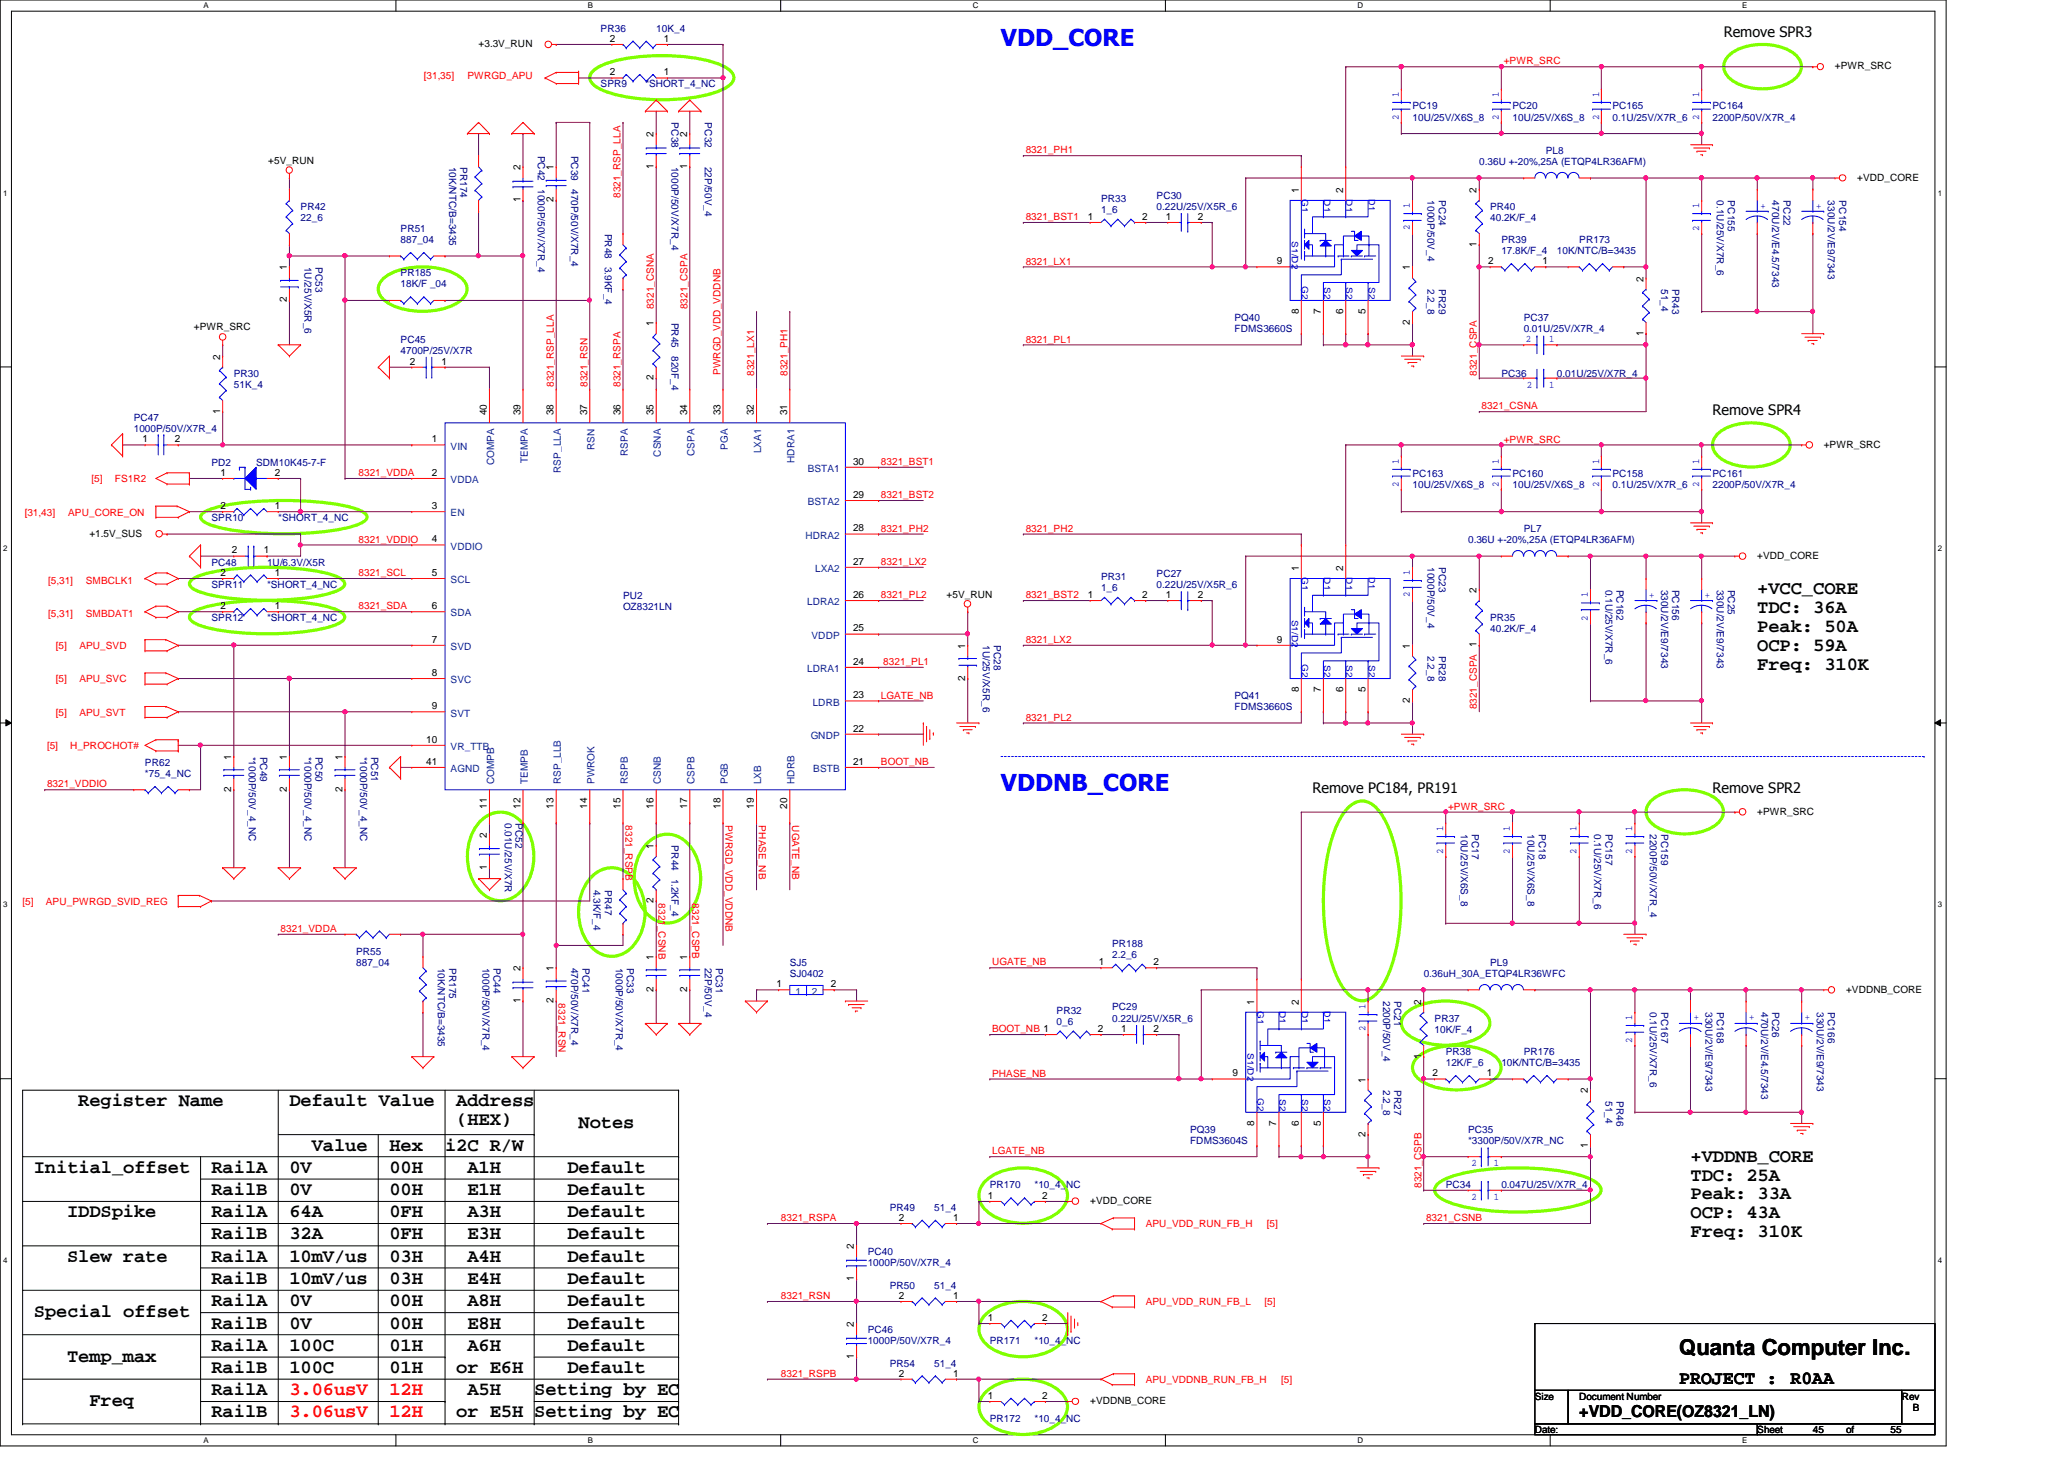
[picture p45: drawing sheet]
<svg xmlns="http://www.w3.org/2000/svg" width="297mm" height="210mm" viewBox="0 0 297 210" stroke-linecap="round" stroke-linejoin="round" font-family="sans-serif">
<defs><g id="words">
<g font-size="3.3" fill="#00f">
<text x="144.1" y="6.6">VDD_CORE</text>
<text x="144.1" y="113.7">VDDNB_CORE</text>
</g>
<text font-size="3.2" x="241.7" y="195">Quanta Computer Inc.</text>
<g font-size="2.7">
<text x="252.9" y="85.5">+VCC_CORE</text>
<text x="252.9" y="88.2">TDC: 36A</text>
<text x="252.9" y="90.9">Peak: 50A</text>
<text x="252.9" y="93.6">OCP: 59A</text>
<text x="252.9" y="96.4">Freq: 310K</text>
<text x="11.3" y="159.1">Register Name</text>
<text x="41.7" y="159.1">Default Value</text>
<text x="65.7" y="159.1">Address</text>
<text x="65.7" y="161.8">(HEX)</text>
<text x="44.9" y="165.5">Value</text>
<text x="56" y="165.5">Hex</text>
<text x="64" y="165.5">i2C R/W</text>
<text x="83.3" y="162.3">Notes</text>
<text x="243.3" y="167.1">+VDDNB_CORE</text>
<text x="4.9" y="168.7">Initial_offset</text>
<text x="30.4" y="168.7">RailA</text>
<text x="30.4" y="171.9">RailB</text>
<text x="41.7" y="168.7">0V</text>
<text x="41.7" y="171.9">0V</text>
<text x="56" y="168.7">00H</text>
<text x="56" y="171.9">00H</text>
<text x="67.3" y="168.7">A1H</text>
<text x="67.3" y="171.9">E1H</text>
<text x="81.7" y="168.7">Default</text>
<text x="81.7" y="171.9">Default</text>
<text x="243.3" y="169.8">TDC: 25A</text>
<text x="243.3" y="172.6">Peak: 33A</text>
<text x="9.6" y="175.1">IDDSpike</text>
<text x="30.4" y="175.1">RailA</text>
<text x="30.4" y="178.3">RailB</text>
<text x="41.7" y="175.1">64A</text>
<text x="41.7" y="178.3">32A</text>
<text x="56" y="175.1">0FH</text>
<text x="56" y="178.3">0FH</text>
<text x="67.3" y="175.1">A3H</text>
<text x="67.3" y="178.3">E3H</text>
<text x="81.7" y="175.1">Default</text>
<text x="81.7" y="178.3">Default</text>
<text x="243.3" y="175.3">OCP: 43A</text>
<text x="243.3" y="178">Freq: 310K</text>
<text x="9.6" y="181.5">Slew rate</text>
<text x="30.4" y="181.5">RailA</text>
<text x="30.4" y="184.7">RailB</text>
<text x="41.7" y="181.5">10mV/us</text>
<text x="41.7" y="184.7">10mV/us</text>
<text x="56" y="181.5">03H</text>
<text x="56" y="184.7">03H</text>
<text x="67.3" y="181.5">A4H</text>
<text x="67.3" y="184.7">E4H</text>
<text x="81.7" y="181.5">Default</text>
<text x="81.7" y="184.7">Default</text>
<text x="4.9" y="189.5">Special offset</text>
<text x="30.4" y="187.9">RailA</text>
<text x="30.4" y="191.1">RailB</text>
<text x="41.7" y="187.9">0V</text>
<text x="41.7" y="191.1">0V</text>
<text x="56" y="187.9">00H</text>
<text x="56" y="191.1">00H</text>
<text x="67.3" y="187.9">A8H</text>
<text x="67.3" y="191.1">E8H</text>
<text x="81.7" y="187.9">Default</text>
<text x="81.7" y="191.1">Default</text>
<text x="9.6" y="195.9">Temp_max</text>
<text x="30.4" y="194.3">RailA</text>
<text x="30.4" y="197.5">RailB</text>
<text x="41.7" y="194.3">100C</text>
<text x="41.7" y="197.5">100C</text>
<text x="56" y="194.3">01H</text>
<text x="56" y="197.5">01H</text>
<text x="65.7" y="197.5">or E6H</text>
<text x="67.3" y="194.3">A6H</text>
<text x="81.7" y="194.3">Default</text>
<text x="81.7" y="197.5">Default</text>
<text x="12.9" y="202.3">Freq</text>
<text x="30.4" y="200.7">RailA</text>
<text x="30.4" y="203.9">RailB</text>
<text x="65.7" y="203.9">or E5H</text>
<text x="67.3" y="200.7">A5H</text>
<text x="76.9" y="200.7">Setting by EC</text>
<text x="76.9" y="203.9">Setting by EC</text>
<text x="241.7" y="199.1">PROJECT :</text>
<text x="257.7" y="199.1">R0AA</text>
</g>
<g font-size="2.7" fill="#f00">
<text x="41.7" y="203.9">3.06usV</text>
<text x="41.7" y="200.7">3.06usV</text>
<text x="56" y="200.7">12H</text>
<text x="56" y="203.9">12H</text>
</g>
<text font-size="2.4" x="227.3" y="203.8">+VDD_CORE(OZ8321_LN)</text>
<g font-size="2.1">
<text x="248.1" y="5.3">Remove SPR3</text>
<text x="246.5" y="59.7">Remove SPR4</text>
<text x="188.9" y="114.1">Remove PC184, PR191</text>
<text x="246.5" y="114.1">Remove SPR2</text>
</g>
<g font-size="1.4" fill="#000080">
<text x="86.4" y="4.6">PR36</text>
<text x="94.4" y="4.6">10K_4</text>
<text x="86.4" y="12.6">SPR9</text>
<text x="92.9" y="12.6">*SHORT_4_NC</text>
<text x="96.6" y="17.6" transform="rotate(90 96.6 17.6)">PC38</text>
<text x="101.4" y="17.6" transform="rotate(90 101.4 17.6)">PC32</text>
<text x="203.3" y="15.7">PC19</text>
<text x="203.3" y="17.4">10U/25V/X6S_8</text>
<text x="217.7" y="15.7">PC20</text>
<text x="217.7" y="17.4">10U/25V/X6S_8</text>
<text x="232.1" y="15.7">PC165</text>
<text x="232.1" y="17.4">0.1U/25V/X7R_6</text>
<text x="246.5" y="15.7">PC164</text>
<text x="246.5" y="17.4">2200P/50V/X7R_4</text>
<text x="77.4" y="22.4" transform="rotate(90 77.4 22.4)">PC42</text>
<text x="82.2" y="22.4" transform="rotate(90 82.2 22.4)">PC39</text>
<text x="212.9" y="23.7">0.36U +-20%,25A (ETQP4LR36AFM)</text>
<text x="222.5" y="22.2">PL8</text>
<text x="64.6" y="24" transform="rotate(90 64.6 24)">10K/NTC/B=3435</text>
<text x="66.2" y="24" transform="rotate(90 66.2 24)">PR174</text>
<text x="77.4" y="27.2" transform="rotate(90 77.4 27.2)">1000P/50V/X7R_4</text>
<text x="82.2" y="27.2" transform="rotate(90 82.2 27.2)">470P/50V/X7R_4</text>
<text x="96.6" y="24" transform="rotate(90 96.6 24)">1000P/50V/X7R_4</text>
<text x="101.4" y="24" transform="rotate(90 101.4 24)">22P/50V_4</text>
<text x="158.5" y="29">PR33</text>
<text x="166.5" y="28.6">PC30</text>
<text x="205.4" y="28.8" transform="rotate(90 205.4 28.8)">1000P/50V_4</text>
<text x="207" y="28.8" transform="rotate(90 207 28.8)">PC24</text>
<text x="247.1" y="28.8" transform="rotate(90 247.1 28.8)">0.1U/25V/X7R_6</text>
<text x="248.7" y="28.8" transform="rotate(90 248.7 28.8)">PC155</text>
<text x="255.1" y="28.8" transform="rotate(90 255.1 28.8)">470U/2V/E4.5/7343</text>
<text x="256.7" y="28.8" transform="rotate(90 256.7 28.8)">PC22</text>
<text x="263.1" y="28.8" transform="rotate(90 263.1 28.8)">330U/2V/E9/7343</text>
<text x="264.7" y="28.8" transform="rotate(90 264.7 28.8)">PC154</text>
<text x="43.3" y="30.2">PR42</text>
<text x="43.3" y="31.7">22_6</text>
<text x="57.7" y="33.4">PR51</text>
<text x="57.7" y="35">887_04</text>
<text x="87" y="33.6" transform="rotate(90 87 33.6)">PR48</text>
<text x="158.5" y="30.6">1_6</text>
<text x="166.5" y="30.2">0.22U/25V/X5R_6</text>
<text x="214.5" y="30.2">PR40</text>
<text x="214.5" y="31.7">40.2K/F_4</text>
<text x="216.1" y="35">PR39</text>
<text x="227.3" y="35">PR173</text>
<text x="43.8" y="38.4" transform="rotate(90 43.8 38.4)">1U/25V/X5R_6</text>
<text x="45.4" y="38.4" transform="rotate(90 45.4 38.4)">PC53</text>
<text x="57.7" y="39.8">PR185</text>
<text x="57.7" y="41.4">18K/F _04</text>
<text x="87" y="38.4" transform="rotate(90 87 38.4)">3.9KF_4</text>
<text x="205.4" y="41.6" transform="rotate(90 205.4 41.6)">2.2_8</text>
<text x="207" y="41.6" transform="rotate(90 207 41.6)">PR29</text>
<text x="216.1" y="36.6">17.8K/F_4</text>
<text x="224.1" y="36.6">10K/NTC/B=3435</text>
<text x="239.1" y="41.6" transform="rotate(90 239.1 41.6)">51_4</text>
<text x="240.7" y="41.6" transform="rotate(90 240.7 41.6)">PR43</text>
<text x="96.6" y="46.4" transform="rotate(90 96.6 46.4)">PR45</text>
<text x="177.7" y="46.2">PQ40</text>
<text x="177.7" y="47.8">FDMS3660S</text>
<text x="219.3" y="46.2">PC37</text>
<text x="219.3" y="47.8">0.01U/25V/X7R_4</text>
<text x="57.7" y="49.4">PC45</text>
<text x="57.7" y="51">4700P/25V/X7R</text>
<text x="96.6" y="51.2" transform="rotate(90 96.6 51.2)">820F_4</text>
<text x="33.7" y="54.2">PR30</text>
<text x="33.7" y="55.8">51K_4</text>
<text x="216.1" y="54.2">PC36</text>
<text x="224.1" y="54.2">0.01U/25V/X7R_4</text>
<text x="19.3" y="60.6">PC47</text>
<text x="19.3" y="62.2">1000P/50V/X7R_4</text>
<text x="30.4" y="67">PD2</text>
<text x="36.9" y="67">SDM10K45-7-F</text>
<text x="203.3" y="68.6">PC163</text>
<text x="203.3" y="70.2">10U/25V/X6S_8</text>
<text x="217.7" y="68.6">PC160</text>
<text x="217.7" y="70.2">10U/25V/X6S_8</text>
<text x="232.1" y="68.6">PC158</text>
<text x="232.1" y="70.2">0.1U/25V/X7R_6</text>
<text x="246.5" y="68.6">PC161</text>
<text x="246.5" y="70.2">2200P/50V/X7R_4</text>
<text x="30.4" y="75">SPR10</text>
<text x="40" y="75">*SHORT_4_NC</text>
<text x="219.3" y="76.6">PL7</text>
<text x="30.4" y="81.4">PC48</text>
<text x="38.4" y="81.4">1U/6.3V/X5R</text>
<text x="158.5" y="83.4">PR31</text>
<text x="166.5" y="83">PC27</text>
<text x="205.4" y="81.6" transform="rotate(90 205.4 81.6)">1000P/50V_4</text>
<text x="207" y="81.6" transform="rotate(90 207 81.6)">PC23</text>
<text x="211.3" y="78.2">0.36U +-20%,25A (ETQP4LR36AFM)</text>
<text x="30.4" y="84.6">SPR11</text>
<text x="30.4" y="89.4">SPR12</text>
<text x="38.4" y="84.6">*SHORT_4_NC</text>
<text x="38.4" y="89.4">*SHORT_4_NC</text>
<text x="89.7" y="86.2">PU2</text>
<text x="89.7" y="87.8">OZ8321LN</text>
<text x="158.5" y="85">1_6</text>
<text x="166.5" y="84.6">0.22U/25V/X5R_6</text>
<text x="214.5" y="89.4">PR35</text>
<text x="231.1" y="84.8" transform="rotate(90 231.1 84.8)">0.1U/25V/X7R_6</text>
<text x="232.7" y="84.8" transform="rotate(90 232.7 84.8)">PC162</text>
<text x="239.1" y="84.8" transform="rotate(90 239.1 84.8)">330U/2V/E9/7343</text>
<text x="240.7" y="84.8" transform="rotate(90 240.7 84.8)">PC156</text>
<text x="247.1" y="84.8" transform="rotate(90 247.1 84.8)">330U/2V/E9/7343</text>
<text x="248.7" y="84.8" transform="rotate(90 248.7 84.8)">PC25</text>
<text x="141.4" y="92.8" transform="rotate(90 141.4 92.8)">1U/25V/X5R_6</text>
<text x="143" y="92.8" transform="rotate(90 143 92.8)">PC28</text>
<text x="205.4" y="94.4" transform="rotate(90 205.4 94.4)">2.2_8</text>
<text x="207" y="94.4" transform="rotate(90 207 94.4)">PR28</text>
<text x="214.5" y="91">40.2K/F_4</text>
<text x="177.7" y="100.6">PQ41</text>
<text x="177.7" y="102.2">FDMS3660S</text>
<text x="20.9" y="110.2">PR62</text>
<text x="20.9" y="111.8">*75_4_NC</text>
<text x="35.8" y="108.8" transform="rotate(90 35.8 108.8)">*1000P/50V_4_NC</text>
<text x="37.4" y="108.8" transform="rotate(90 37.4 108.8)">PC49</text>
<text x="43.8" y="108.8" transform="rotate(90 43.8 108.8)">*1000P/50V_4_NC</text>
<text x="45.4" y="108.8" transform="rotate(90 45.4 108.8)">PC50</text>
<text x="51.8" y="108.8" transform="rotate(90 51.8 108.8)">*1000P/50V_4_NC</text>
<text x="53.4" y="108.8" transform="rotate(90 53.4 108.8)">PC51</text>
<text x="72.6" y="118.4" transform="rotate(90 72.6 118.4)">0.01U/25V/X7R</text>
<text x="74.2" y="118.4" transform="rotate(90 74.2 118.4)">PC52</text>
<text x="96.6" y="121.6" transform="rotate(90 96.6 121.6)">PR44</text>
<text x="210.2" y="120" transform="rotate(90 210.2 120)">10U/25V/X6S_8</text>
<text x="211.8" y="120" transform="rotate(90 211.8 120)">PC17</text>
<text x="219.8" y="120" transform="rotate(90 219.8 120)">10U/25V/X6S_8</text>
<text x="221.4" y="120" transform="rotate(90 221.4 120)">PC18</text>
<text x="229.4" y="120" transform="rotate(90 229.4 120)">0.1U/25V/X7R_6</text>
<text x="231.1" y="120" transform="rotate(90 231.1 120)">PC157</text>
<text x="237.4" y="120" transform="rotate(90 237.4 120)">2200P/50V/X7R_4</text>
<text x="239.1" y="120" transform="rotate(90 239.1 120)">PC159</text>
<text x="85.4" y="128" transform="rotate(90 85.4 128)">4.3K/F_4</text>
<text x="87" y="128" transform="rotate(90 87 128)">PR47</text>
<text x="96.6" y="126.4" transform="rotate(90 96.6 126.4)">1.2KF_4</text>
<text x="51.3" y="137.4">PR55</text>
<text x="160.1" y="136.3">PR188</text>
<text x="160.1" y="137.9">2.2_6</text>
<text x="51.3" y="139">887_04</text>
<text x="63" y="139.2" transform="rotate(90 63 139.2)">10K/NTC/B=3435</text>
<text x="64.6" y="139.2" transform="rotate(90 64.6 139.2)">PR175</text>
<text x="69.4" y="139.2" transform="rotate(90 69.4 139.2)">1000P/50V/X7R_4</text>
<text x="71" y="139.2" transform="rotate(90 71 139.2)">PC44</text>
<text x="82.2" y="139.2" transform="rotate(90 82.2 139.2)">470P/50V/X7R_4</text>
<text x="83.8" y="139.2" transform="rotate(90 83.8 139.2)">PC41</text>
<text x="88.6" y="139.2" transform="rotate(90 88.6 139.2)">1000P/50V/X7R_4</text>
<text x="90.2" y="139.2" transform="rotate(90 90.2 139.2)">PC33</text>
<text x="101.4" y="139.2" transform="rotate(90 101.4 139.2)">22P/50V_4</text>
<text x="103" y="139.2" transform="rotate(90 103 139.2)">PC31</text>
<text x="113.7" y="139">SJ5</text>
<text x="113.7" y="140.6">SJ0402</text>
<text x="204.9" y="140.6">0.36uH_30A_ETQP4LR36WFC</text>
<text x="214.5" y="139">PL9</text>
<text x="152.1" y="145.9">PR32</text>
<text x="152.1" y="147.4">0_6</text>
<text x="160.1" y="145.4">PC29</text>
<text x="160.1" y="147">0.22U/25V/X5R_6</text>
<text x="199" y="144" transform="rotate(90 199 144)">2200P/50V_4</text>
<text x="200.7" y="144" transform="rotate(90 200.7 144)">PC21</text>
<text x="206.5" y="147">PR37</text>
<text x="206.5" y="148.6">10K/F_4</text>
<text x="237.4" y="145.6" transform="rotate(90 237.4 145.6)">0.1U/25V/X7R_6</text>
<text x="239.1" y="145.6" transform="rotate(90 239.1 145.6)">PC167</text>
<text x="245.4" y="145.6" transform="rotate(90 245.4 145.6)">330U/2V/E9/7343</text>
<text x="247.1" y="145.6" transform="rotate(90 247.1 145.6)">PC168</text>
<text x="253.4" y="145.6" transform="rotate(90 253.4 145.6)">470U/2V/E4.5/7343</text>
<text x="255.1" y="145.6" transform="rotate(90 255.1 145.6)">PC26</text>
<text x="261.4" y="145.6" transform="rotate(90 261.4 145.6)">330U/2V/E9/7343</text>
<text x="263.1" y="145.6" transform="rotate(90 263.1 145.6)">PC166</text>
<text x="208.1" y="151.8">PR38</text>
<text x="208.1" y="153.4">12K/F_6</text>
<text x="216.1" y="153.4">10K/NTC/B=3435</text>
<text x="219.3" y="151.8">PR176</text>
<text x="199" y="156.8" transform="rotate(90 199 156.8)">2.2_8</text>
<text x="200.7" y="156.8" transform="rotate(90 200.7 156.8)">PR27</text>
<text x="231.1" y="158.4" transform="rotate(90 231.1 158.4)">51_4</text>
<text x="232.7" y="158.4" transform="rotate(90 232.7 158.4)">PR46</text>
<text x="171.3" y="163">PQ39</text>
<text x="171.3" y="164.6">FDMS3604S</text>
<text x="211.3" y="163">PC35</text>
<text x="211.3" y="164.6">*3300P/50V/X7R_NC</text>
<text x="142.4" y="171">PR170</text>
<text x="148.9" y="171">*10_4_NC</text>
<text x="208.1" y="171">PC34</text>
<text x="216.1" y="171">0.047U/25V/X7R_4</text>
<text x="128.1" y="174.2">PR49</text>
<text x="134.4" y="174.2">51_4</text>
<text x="124.9" y="180.6">PC40</text>
<text x="124.9" y="182.2">1000P/50V/X7R_4</text>
<text x="128.1" y="185.4">PR50</text>
<text x="134.4" y="185.4">51_4</text>
<text x="124.9" y="191.8">PC46</text>
<text x="124.9" y="193.4">1000P/50V/X7R_4</text>
<text x="128.1" y="196.6">PR54</text>
<text x="134.4" y="196.6">51_4</text>
<text x="142.4" y="193.4">PR171</text>
<text x="148.9" y="193.4">*10_4_NC</text>
<text x="142.4" y="204.6">PR172</text>
<text x="148.9" y="204.6">*10_4_NC</text>
</g>
<g font-size="1.4" fill="#f00">
<text x="61" y="11.4">[31,35]</text>
<text x="67.3" y="11.4">PWRGD_APU</text>
<text x="216.4" y="9.3">+PWR_SRC</text>
<text x="147.6" y="22.1">8321_PH1</text>
<text x="89.3" y="28.5" transform="rotate(-90 89.3 28.5)">8321_RSP_LLA</text>
<text x="147.6" y="31.7">8321_BST1</text>
<text x="147.6" y="38.1">8321_LX1</text>
<text x="94.1" y="44.5" transform="rotate(-90 94.1 44.5)">8321_CSNA</text>
<text x="98.9" y="44.5" transform="rotate(-90 98.9 44.5)">8321_CSPA</text>
<text x="103.7" y="53.9" transform="rotate(-90 103.7 53.9)">PWRGD_VDD_VDDNB</text>
<text x="147.6" y="49.3">8321_PL1</text>
<text x="79.7" y="55.7" transform="rotate(-90 79.7 55.7)">8321_RSP_LLA</text>
<text x="84.5" y="55.7" transform="rotate(-90 84.5 55.7)">8321_RSN</text>
<text x="89.3" y="55.7" transform="rotate(-90 89.3 55.7)">8321_RSPA</text>
<text x="108.5" y="54.1" transform="rotate(-90 108.5 54.1)">8321_LX1</text>
<text x="113.3" y="54.1" transform="rotate(-90 113.3 54.1)">8321_PH1</text>
<text x="212.6" y="54.1" transform="rotate(-90 212.6 54.1)">8321_CSPA</text>
<text x="213.2" y="58.9">8321_CSNA</text>
<text x="216.4" y="63.7">+PWR_SRC</text>
<text x="13.2" y="69.4">[5]</text>
<text x="16.5" y="69.4">FS1R2</text>
<text x="51.6" y="68.5">8321_VDDA</text>
<text x="126.8" y="66.9">8321_BST1</text>
<text x="126.8" y="71.7">8321_BST2</text>
<text x="3.6" y="74.2">[31,43]</text>
<text x="9.8" y="74.2">APU_CORE_ON</text>
<text x="126.8" y="76.5">8321_PH2</text>
<text x="147.6" y="76.5">8321_PH2</text>
<text x="6.9" y="83.9">[5,31]</text>
<text x="12.4" y="83.9">SMBCLK1</text>
<text x="51.6" y="82.9">8321_SCL</text>
<text x="51.6" y="78.1">8321_VDDIO</text>
<text x="126.8" y="81.3">8321_LX2</text>
<text x="6.9" y="88.7">[5,31]</text>
<text x="12.4" y="88.7">SMBDAT1</text>
<text x="51.6" y="87.7">8321_SDA</text>
<text x="126.8" y="86.1">8321_PL2</text>
<text x="147.6" y="86.1">8321_BST2</text>
<text x="8" y="93.4">[5]</text>
<text x="11.4" y="93.4">APU_SVD</text>
<text x="127.1" y="95.7">8321_PL1</text>
<text x="147.6" y="92.5">8321_LX2</text>
<text x="8" y="98.2">[5]</text>
<text x="11.4" y="98.2">APU_SVC</text>
<text x="126.8" y="100.5">LGATE_NB</text>
<text x="6.8" y="107.8">[5]</text>
<text x="8" y="103">[5]</text>
<text x="10.1" y="107.8">H_PROCHOT#</text>
<text x="11.4" y="103">APU_SVT</text>
<text x="147.6" y="103.7">8321_PL2</text>
<text x="212.6" y="102.1" transform="rotate(-90 212.6 102.1)">8321_CSPA 1</text>
<text x="6.8" y="113.3">8321_VDDIO</text>
<text x="126.8" y="110.1">BOOT_NB</text>
<text x="90" y="118.7" transform="rotate(90 90 118.7)">8321_RSPB</text>
<text x="104.4" y="118.7" transform="rotate(90 104.4 118.7)">PWRGD_VDD_VDDNB</text>
<text x="109.2" y="118.7" transform="rotate(90 109.2 118.7)">PHASE_NB</text>
<text x="114" y="118.7" transform="rotate(90 114 118.7)">UGATE_NB</text>
<text x="208.4" y="116.5">+PWR_SRC</text>
<text x="3.3" y="130.2">[5]</text>
<text x="6.6" y="130.2">APU_PWRGD_SVID_REG</text>
<text x="94.8" y="130" transform="rotate(90 94.8 130)">8321_CSNB</text>
<text x="99.6" y="130" transform="rotate(90 99.6 130)">8321_CSPB</text>
<text x="40.4" y="134.1">8321_VDDA</text>
<text x="142.8" y="138.9">UGATE_NB</text>
<text x="80.4" y="144.4" transform="rotate(90 80.4 144.4)">8321_RSN</text>
<text x="142.8" y="148.5">BOOT_NB 1</text>
<text x="142.8" y="154.9">PHASE_NB</text>
<text x="142.8" y="166.1">LGATE_NB</text>
<text x="204.6" y="170.9" transform="rotate(-90 204.6 170.9)">8321_CSPB</text>
<text x="112.4" y="175.7">8321_RSPA</text>
<text x="164.9" y="176.6">APU_VDD_RUN_FB_H</text>
<text x="182.3" y="176.6">[5]</text>
<text x="205.2" y="175.7">8321_CSNB</text>
<text x="112.4" y="186.9">8321_RSN</text>
<text x="164.9" y="187.8">APU_VDD_RUN_FB_L</text>
<text x="182" y="187.8">[5]</text>
<text x="112.4" y="198.1">8321_RSPB</text>
<text x="164.9" y="199">APU_VDDNB_RUN_FB_H</text>
<text x="184.4" y="199">[5]</text>
</g>
<g font-size="1.4">
<text x="68.9" y="6.8">+3.3V_RUN</text>
<text x="87.8" y="10.8">2</text>
<text x="87.8" y="6">2</text>
<text x="95.5" y="10.8">1</text>
<text x="95.5" y="6">1</text>
<text x="264.1" y="10">+PWR_SRC</text>
<text x="38.6" y="23.6">+5V_RUN</text>
<text x="94.1" y="19.7" transform="rotate(-90 94.1 19.7)">2</text>
<text x="98.9" y="19.7" transform="rotate(-90 98.9 19.7)">2</text>
<text x="74.9" y="29.1" transform="rotate(-90 74.9 29.1)">1</text>
<text x="74.9" y="24.5" transform="rotate(-90 74.9 24.5)">2</text>
<text x="79.7" y="29.1" transform="rotate(-90 79.7 29.1)">2</text>
<text x="79.7" y="24.5" transform="rotate(-90 79.7 24.5)">1</text>
<text x="94.1" y="24.3" transform="rotate(-90 94.1 24.3)">1</text>
<text x="98.9" y="24.3" transform="rotate(-90 98.9 24.3)">1</text>
<text x="186.9" y="27.7" transform="rotate(-90 186.9 27.7)">1</text>
<text x="193.3" y="27.7" transform="rotate(-90 193.3 27.7)">2</text>
<text x="212.5" y="27.7" transform="rotate(-90 212.5 27.7)">2</text>
<text x="267.3" y="26">+VDD_CORE</text>
<text x="156.5" y="31.6">1</text>
<text x="164.4" y="31.6">2</text>
<text x="167.8" y="31.6">1</text>
<text x="172.4" y="31.6">2</text>
<text x="212.5" y="35.5" transform="rotate(-90 212.5 35.5)">1</text>
<text x="41.3" y="38.9" transform="rotate(-90 41.3 38.9)">1</text>
<text x="183.8" y="38">9</text>
<text x="202.9" y="38.9" transform="rotate(-90 202.9 38.9)">1</text>
<text x="214.2" y="38">2</text>
<text x="222" y="38">1</text>
<text x="236.5" y="40.5" transform="rotate(-90 236.5 40.5)">2</text>
<text x="27.9" y="47.5">+PWR_SRC</text>
<text x="41.3" y="43.5" transform="rotate(-90 41.3 43.5)">2</text>
<text x="94.1" y="46.9" transform="rotate(-90 94.1 46.9)">1</text>
<text x="186.9" y="45.1" transform="rotate(-90 186.9 45.1)">8</text>
<text x="190.1" y="45.1" transform="rotate(-90 190.1 45.1)">7</text>
<text x="193.3" y="45.1" transform="rotate(-90 193.3 45.1)">6</text>
<text x="196.5" y="45.1" transform="rotate(-90 196.5 45.1)">5</text>
<text x="202.9" y="46.7" transform="rotate(-90 202.9 46.7)">2</text>
<text x="31.7" y="51.7" transform="rotate(-90 31.7 51.7)">2</text>
<text x="59" y="52.5">2</text>
<text x="63.5" y="52.5">1</text>
<text x="236.5" y="48.3" transform="rotate(-90 236.5 48.3)">1</text>
<text x="31.7" y="59.5" transform="rotate(-90 31.7 59.5)">1</text>
<text x="70.1" y="59.7" transform="rotate(-90 70.1 59.7)">40</text>
<text x="74.9" y="59.7" transform="rotate(-90 74.9 59.7)">39</text>
<text x="79.7" y="59.7" transform="rotate(-90 79.7 59.7)">38</text>
<text x="84.5" y="59.7" transform="rotate(-90 84.5 59.7)">37</text>
<text x="89.3" y="59.7" transform="rotate(-90 89.3 59.7)">36</text>
<text x="94.1" y="59.7" transform="rotate(-90 94.1 59.7)">35</text>
<text x="94.1" y="54.7" transform="rotate(-90 94.1 54.7)">2</text>
<text x="98.9" y="59.7" transform="rotate(-90 98.9 59.7)">34</text>
<text x="103.7" y="59.7" transform="rotate(-90 103.7 59.7)">33</text>
<text x="108.5" y="59.7" transform="rotate(-90 108.5 59.7)">32</text>
<text x="113.3" y="59.7" transform="rotate(-90 113.3 59.7)">31</text>
<text x="20.5" y="63.6">1</text>
<text x="25.1" y="63.6">2</text>
<text x="62.1" y="63.6">1</text>
<text x="262.5" y="64.4">+PWR_SRC</text>
<text x="31.7" y="68.5">1</text>
<text x="39.5" y="68.5">2</text>
<text x="62.1" y="68.5">2</text>
<text x="122.8" y="71.6">29</text>
<text x="122.8" y="66.8">30</text>
<text x="12.9" y="77.2">+1.5V_SUS</text>
<text x="31.7" y="73.2">2</text>
<text x="39.5" y="73.2">1</text>
<text x="62.1" y="73.2">3</text>
<text x="122.8" y="76.5">28</text>
<text x="31.7" y="82.8">2</text>
<text x="33.4" y="79.6">2</text>
<text x="38" y="79.6">1</text>
<text x="39.5" y="82.8">1</text>
<text x="62.1" y="78">4</text>
<text x="62.1" y="82.8">5</text>
<text x="122.8" y="81.2">27</text>
<text x="186.9" y="82.1" transform="rotate(-90 186.9 82.1)">1</text>
<text x="193.3" y="82.1" transform="rotate(-90 193.3 82.1)">2</text>
<text x="252.9" y="80.4">+VDD_CORE</text>
<text x="31.7" y="87.6">2</text>
<text x="39.5" y="87.6">1</text>
<text x="62.1" y="87.6">6</text>
<text x="122.8" y="86">26</text>
<text x="136.2" y="86">+5V_RUN</text>
<text x="156.5" y="86">1</text>
<text x="164.4" y="86">2</text>
<text x="167.8" y="86">1</text>
<text x="172.4" y="86">2</text>
<text x="212.5" y="85.3" transform="rotate(-90 212.5 85.3)">2</text>
<text x="62.1" y="92.5">7</text>
<text x="122.8" y="95.6">24</text>
<text x="122.8" y="90.8">25</text>
<text x="138.9" y="93.3" transform="rotate(-90 138.9 93.3)">1</text>
<text x="183.8" y="92.5">9</text>
<text x="202.9" y="93.3" transform="rotate(-90 202.9 93.3)">1</text>
<text x="62.1" y="97.2">8</text>
<text x="122.8" y="100.5">23</text>
<text x="138.9" y="97.9" transform="rotate(-90 138.9 97.9)">2</text>
<text x="186.9" y="99.5" transform="rotate(-90 186.9 99.5)">8</text>
<text x="190.1" y="99.5" transform="rotate(-90 190.1 99.5)">7</text>
<text x="193.3" y="99.5" transform="rotate(-90 193.3 99.5)">6</text>
<text x="196.5" y="99.5" transform="rotate(-90 196.5 99.5)">5</text>
<text x="202.9" y="101.1" transform="rotate(-90 202.9 101.1)">2</text>
<text x="61.3" y="106.8">10</text>
<text x="62.1" y="102">9</text>
<text x="122.8" y="105.2">22</text>
<text x="33.3" y="113.9" transform="rotate(-90 33.3 113.9)">2</text>
<text x="33.3" y="109.3" transform="rotate(-90 33.3 109.3)">1</text>
<text x="41.3" y="113.9" transform="rotate(-90 41.3 113.9)">2</text>
<text x="41.3" y="109.3" transform="rotate(-90 41.3 109.3)">1</text>
<text x="49.3" y="113.9" transform="rotate(-90 49.3 113.9)">2</text>
<text x="49.3" y="109.3" transform="rotate(-90 49.3 109.3)">1</text>
<text x="61.3" y="110">41</text>
<text x="122.8" y="110">21</text>
<text x="70.1" y="116.3" transform="rotate(-90 70.1 116.3)">11</text>
<text x="74.9" y="116.3" transform="rotate(-90 74.9 116.3)">12</text>
<text x="79.7" y="116.3" transform="rotate(-90 79.7 116.3)">13</text>
<text x="84.5" y="116.3" transform="rotate(-90 84.5 116.3)">14</text>
<text x="89.3" y="116.3" transform="rotate(-90 89.3 116.3)">15</text>
<text x="94.1" y="116.3" transform="rotate(-90 94.1 116.3)">16</text>
<text x="98.9" y="116.3" transform="rotate(-90 98.9 116.3)">17</text>
<text x="103.7" y="116.3" transform="rotate(-90 103.7 116.3)">18</text>
<text x="108.5" y="116.3" transform="rotate(-90 108.5 116.3)">19</text>
<text x="113.3" y="116.3" transform="rotate(-90 113.3 116.3)">20</text>
<text x="252.9" y="117.2">+PWR_SRC</text>
<text x="70.1" y="125.1" transform="rotate(-90 70.1 125.1)">1</text>
<text x="70.1" y="120.5" transform="rotate(-90 70.1 120.5)">2</text>
<text x="94.1" y="122.1" transform="rotate(-90 94.1 122.1)">1</text>
<text x="94.1" y="129.9" transform="rotate(-90 94.1 129.9)">2</text>
<text x="74.9" y="139.7" transform="rotate(-90 74.9 139.7)">2</text>
<text x="79.7" y="139.7" transform="rotate(-90 79.7 139.7)">1</text>
<text x="94.1" y="142.7" transform="rotate(-90 94.1 142.7)">2</text>
<text x="94.1" y="138.1" transform="rotate(-90 94.1 138.1)">1</text>
<text x="98.9" y="142.7" transform="rotate(-90 98.9 142.7)">2</text>
<text x="98.9" y="138.1" transform="rotate(-90 98.9 138.1)">1</text>
<text x="111.8" y="142">1</text>
<text x="119.5" y="142">2</text>
<text x="158.2" y="138.9">1</text>
<text x="166" y="138.9">2</text>
<text x="265.7" y="142.8">+VDDNB_CORE</text>
<text x="74.9" y="144.3" transform="rotate(-90 74.9 144.3)">1</text>
<text x="79.7" y="144.3" transform="rotate(-90 79.7 144.3)">2</text>
<text x="158" y="148.5">2</text>
<text x="161.4" y="148.5">1</text>
<text x="166" y="148.5">2</text>
<text x="180.5" y="144.5" transform="rotate(-90 180.5 144.5)">1</text>
<text x="186.9" y="144.5" transform="rotate(-90 186.9 144.5)">2</text>
<text x="204.5" y="144.5" transform="rotate(-90 204.5 144.5)">2</text>
<text x="177.4" y="154.9">9</text>
<text x="196.5" y="155.7" transform="rotate(-90 196.5 155.7)">1</text>
<text x="204.5" y="152.3" transform="rotate(-90 204.5 152.3)">1</text>
<text x="206.2" y="154.9">2</text>
<text x="214" y="154.9">1</text>
<text x="180.5" y="161.9" transform="rotate(-90 180.5 161.9)">8</text>
<text x="183.7" y="161.9" transform="rotate(-90 183.7 161.9)">7</text>
<text x="186.9" y="161.9" transform="rotate(-90 186.9 161.9)">6</text>
<text x="190.1" y="161.9" transform="rotate(-90 190.1 161.9)">5</text>
<text x="228.5" y="157.3" transform="rotate(-90 228.5 157.3)">2</text>
<text x="196.5" y="163.5" transform="rotate(-90 196.5 163.5)">2</text>
<text x="228.5" y="165.1" transform="rotate(-90 228.5 165.1)">1</text>
<text x="142.2" y="172.5">1</text>
<text x="150" y="172.5">2</text>
<text x="156.9" y="173.2">+VDD_CORE</text>
<text x="122.9" y="179.7" transform="rotate(-90 122.9 179.7)">2</text>
<text x="129.4" y="175.6">2</text>
<text x="137.2" y="175.6">1</text>
<text x="122.9" y="184.3" transform="rotate(-90 122.9 184.3)">1</text>
<text x="122.9" y="190.9" transform="rotate(-90 122.9 190.9)">2</text>
<text x="129.4" y="186.9">2</text>
<text x="137.2" y="186.9">1</text>
<text x="142.2" y="190">1</text>
<text x="150" y="190">2</text>
<text x="122.9" y="195.5" transform="rotate(-90 122.9 195.5)">1</text>
<text x="129.4" y="198">2</text>
<text x="137.2" y="198">1</text>
<text x="142.2" y="201.3">1</text>
<text x="150" y="201.3">2</text>
<text x="156.9" y="202">+VDDNB_CORE</text>
<text x="220.9" y="201.4">Size</text>
<text x="227.3" y="201.4">Document Number</text>
<text x="273.7" y="201.4">Rev</text>
<text x="275.3" y="203">B</text>
<text x="220.9" y="206.2">Date:</text>
<text x="252.9" y="206.2">Sheet</text>
<text x="260.9" y="206.2">45</text>
<text x="265.7" y="206.2">of</text>
<text x="272.1" y="206.2">55</text>
</g>
<g font-size="1.4" fill="#00f">
<text x="201.3" y="17.3" transform="rotate(-90 201.3 17.3)">2</text>
<text x="201.3" y="13.9" transform="rotate(-90 201.3 13.9)">1</text>
<text x="215.7" y="17.3" transform="rotate(-90 215.7 17.3)">2</text>
<text x="215.7" y="13.9" transform="rotate(-90 215.7 13.9)">1</text>
<text x="230.1" y="17.3" transform="rotate(-90 230.1 17.3)">2</text>
<text x="230.1" y="13.9" transform="rotate(-90 230.1 13.9)">1</text>
<text x="244.5" y="17.3" transform="rotate(-90 244.5 17.3)">2</text>
<text x="244.5" y="13.9" transform="rotate(-90 244.5 13.9)">1</text>
<text x="202.9" y="29.9" transform="rotate(-90 202.9 29.9)">1</text>
<text x="244.5" y="29.9" transform="rotate(-90 244.5 29.9)">1</text>
<text x="202.9" y="33.1" transform="rotate(-90 202.9 33.1)">2</text>
<text x="244.5" y="33.3" transform="rotate(-90 244.5 33.3)">2</text>
<text x="253.4" y="30">+</text>
<text x="261.4" y="30">+</text>
<text x="219.6" y="49.2">2</text>
<text x="223" y="49.2">1</text>
<text x="219.7" y="55.8">2</text>
<text x="223" y="55.8">1</text>
<text x="201.3" y="70.1" transform="rotate(-90 201.3 70.1)">2</text>
<text x="201.3" y="66.7" transform="rotate(-90 201.3 66.7)">1</text>
<text x="215.7" y="70.1" transform="rotate(-90 215.7 70.1)">2</text>
<text x="215.7" y="66.7" transform="rotate(-90 215.7 66.7)">1</text>
<text x="230.1" y="70.1" transform="rotate(-90 230.1 70.1)">2</text>
<text x="230.1" y="66.7" transform="rotate(-90 230.1 66.7)">1</text>
<text x="244.5" y="70.1" transform="rotate(-90 244.5 70.1)">2</text>
<text x="244.5" y="66.7" transform="rotate(-90 244.5 66.7)">1</text>
<text x="202.9" y="82.7" transform="rotate(-90 202.9 82.7)">1</text>
<text x="202.9" y="85.9" transform="rotate(-90 202.9 85.9)">2</text>
<text x="228.5" y="89.3" transform="rotate(-90 228.5 89.3)">2</text>
<text x="228.5" y="85.9" transform="rotate(-90 228.5 85.9)">1</text>
<text x="237.4" y="86">+</text>
<text x="245.4" y="86">+</text>
<text x="207.7" y="119.5" transform="rotate(-90 207.7 119.5)">1</text>
<text x="217.3" y="119.5" transform="rotate(-90 217.3 119.5)">1</text>
<text x="226.9" y="119.5" transform="rotate(-90 226.9 119.5)">1</text>
<text x="234.9" y="119.5" transform="rotate(-90 234.9 119.5)">1</text>
<text x="207.7" y="122.9" transform="rotate(-90 207.7 122.9)">2</text>
<text x="217.3" y="122.9" transform="rotate(-90 217.3 122.9)">2</text>
<text x="226.9" y="122.9" transform="rotate(-90 226.9 122.9)">2</text>
<text x="234.9" y="122.9" transform="rotate(-90 234.9 122.9)">2</text>
<text x="196.5" y="148.3" transform="rotate(-90 196.5 148.3)">2</text>
<text x="196.5" y="145.2" transform="rotate(-90 196.5 145.2)">1</text>
<text x="234.9" y="146.7" transform="rotate(-90 234.9 146.7)">1</text>
<text x="243.8" y="146.8">+</text>
<text x="251.8" y="146.8">+</text>
<text x="259.8" y="146.8">+</text>
<text x="234.9" y="150.1" transform="rotate(-90 234.9 150.1)">2</text>
<text x="211.7" y="167.8">2</text>
<text x="215" y="167.8">1</text>
<text x="211.7" y="172.6">2</text>
<text x="215" y="172.6">1</text>
</g>
<g font-size="1.4" fill="#004080">
<text x="64.9" y="64.7">VIN</text>
<text x="85.6" y="64.7" transform="rotate(-90 85.6 64.7)">RSN</text>
<text x="90.3" y="65.6" transform="rotate(-90 90.3 65.6)">RSPA</text>
<text x="95.1" y="65.7" transform="rotate(-90 95.1 65.7)">CSNA</text>
<text x="99.9" y="65.6" transform="rotate(-90 99.9 65.6)">CSPA</text>
<text x="104.7" y="64.7" transform="rotate(-90 104.7 64.7)">PGA</text>
<text x="109.6" y="65.2" transform="rotate(-90 109.6 65.2)">LXA1</text>
<text x="64.9" y="69.5">VDDA</text>
<text x="71.1" y="66.9" transform="rotate(-90 71.1 66.9)">COMPA</text>
<text x="75.9" y="66.6" transform="rotate(-90 75.9 66.6)">TEMPA</text>
<text x="80.7" y="68" transform="rotate(-90 80.7 68)">RSP_LLA</text>
<text x="114.3" y="66.6" transform="rotate(-90 114.3 66.6)">HDRA1</text>
<text x="116.2" y="67.9">BSTA1</text>
<text x="64.9" y="74.3">EN</text>
<text x="115.9" y="77.5">HDRA2</text>
<text x="116.2" y="72.7">BSTA2</text>
<text x="64.9" y="79.1">VDDIO</text>
<text x="64.9" y="83.9">SCL</text>
<text x="117.3" y="82.3">LXA2</text>
<text x="64.9" y="88.7">SDA</text>
<text x="116.2" y="87.1">LDRA2</text>
<text x="64.9" y="93.5">SVD</text>
<text x="116.8" y="91.9">VDDP</text>
<text x="64.9" y="98.3">SVC</text>
<text x="116.2" y="96.7">LDRA1</text>
<text x="117" y="101.5">LDRB</text>
<text x="64.9" y="103.1">SVT</text>
<text x="64.9" y="107.9">VR_TTB</text>
<text x="116.7" y="106.3">GNDP</text>
<text x="64.9" y="111.1">AGND</text>
<text x="71.1" y="112.8" transform="rotate(-90 71.1 112.8)">COMPB</text>
<text x="75.9" y="112.8" transform="rotate(-90 75.9 112.8)">TEMPB</text>
<text x="80.7" y="112.8" transform="rotate(-90 80.7 112.8)">RSP_LLB</text>
<text x="85.6" y="112.8" transform="rotate(-90 85.6 112.8)">PWROK</text>
<text x="90.3" y="112.8" transform="rotate(-90 90.3 112.8)">RSPB</text>
<text x="95.1" y="112.8" transform="rotate(-90 95.1 112.8)">CSNB</text>
<text x="99.9" y="112.8" transform="rotate(-90 99.9 112.8)">CSPB</text>
<text x="104.7" y="112.8" transform="rotate(-90 104.7 112.8)">PGB</text>
<text x="109.6" y="112.8" transform="rotate(-90 109.6 112.8)">LXB</text>
<text x="114.3" y="112.8" transform="rotate(-90 114.3 112.8)">HDRB</text>
<text x="117" y="111.1">BSTB</text>
<text x="114.5" y="143.1">1</text>
<text x="116.8" y="143.1">2</text>
</g>
<g font-size="1.3" fill="#00f">
<text x="187.4" y="28.7" transform="rotate(90 187.4 28.7)">G1</text>
<text x="190.6" y="28.7" transform="rotate(90 190.6 28.7)">D1</text>
<text x="193.8" y="28.7" transform="rotate(90 193.8 28.7)">D1</text>
<text x="197" y="28.7" transform="rotate(90 197 28.7)">D1</text>
<text x="185.9" y="34.7" transform="rotate(90 185.9 34.7)">S1/D2</text>
<text x="187.4" y="41.1" transform="rotate(90 187.4 41.1)">G2</text>
<text x="190.6" y="41.3" transform="rotate(90 190.6 41.3)">S2</text>
<text x="193.8" y="41.3" transform="rotate(90 193.8 41.3)">S2</text>
<text x="197" y="41.3" transform="rotate(90 197 41.3)">S2</text>
<text x="187.4" y="83.1" transform="rotate(90 187.4 83.1)">G1</text>
<text x="190.6" y="83.1" transform="rotate(90 190.6 83.1)">D1</text>
<text x="193.8" y="83.1" transform="rotate(90 193.8 83.1)">D1</text>
<text x="197" y="83.1" transform="rotate(90 197 83.1)">D1</text>
<text x="185.9" y="89.2" transform="rotate(90 185.9 89.2)">S1/D2</text>
<text x="187.4" y="95.5" transform="rotate(90 187.4 95.5)">G2</text>
<text x="190.6" y="95.7" transform="rotate(90 190.6 95.7)">S2</text>
<text x="193.8" y="95.7" transform="rotate(90 193.8 95.7)">S2</text>
<text x="197" y="95.7" transform="rotate(90 197 95.7)">S2</text>
<text x="181" y="145.5" transform="rotate(90 181 145.5)">G1</text>
<text x="184.1" y="145.5" transform="rotate(90 184.1 145.5)">D1</text>
<text x="187.4" y="145.5" transform="rotate(90 187.4 145.5)">D1</text>
<text x="190.6" y="145.5" transform="rotate(90 190.6 145.5)">D1</text>
<text x="179.5" y="151.6" transform="rotate(90 179.5 151.6)">S1/D2</text>
<text x="181" y="157.9" transform="rotate(90 181 157.9)">G2</text>
<text x="184.1" y="158.1" transform="rotate(90 184.1 158.1)">S2</text>
<text x="187.4" y="158.1" transform="rotate(90 187.4 158.1)">S2</text>
<text x="190.6" y="158.1" transform="rotate(90 190.6 158.1)">S2</text>
</g>
<g font-size="1.1">
<text x="29.3" y="1.1">A</text>
<text x="84.6" y="1.1">B</text>
<text x="140" y="1.1">C</text>
<text x="195.4" y="1.1">D</text>
<text x="250.7" y="1.1">E</text>
<text x=".5" y="28.2">1</text>
<text x="278.9" y="28.2">1</text>
<text x=".5" y="79.3">2</text>
<text x="278.9" y="79.3">2</text>
<text x=".5" y="130.6">3</text>
<text x="278.9" y="130.6">3</text>
<text x=".5" y="181.7">4</text>
<text x="278.9" y="181.7">4</text>
<text x="29.3" y="207.6">A</text>
<text x="84.6" y="207.6">B</text>
<text x="140" y="207.6">C</text>
<text x="195.4" y="207.6">D</text>
<text x="250.7" y="207.6">E</text>
</g>
</g></defs>
<path d="M0 0h280.1v208h-280.1zM1.6 1.6h276.9v204.8h-276.9z" fill="none" stroke="#000" stroke-width=".14"/>
<g fill="#fff">
<path d="M29.3 .2h.7v1.2h-.7z"/>
<path d="M29.3 206.6h.7v1.2h-.7z"/>
</g>
<path d="M57 0v1.6M57 206.4v1.6" fill="none" stroke="#000" stroke-width=".14"/>
<g fill="#fff">
<path d="M84.6 .2h.7v1.2h-.7z"/>
<path d="M84.6 206.6h.7v1.2h-.7z"/>
</g>
<path d="M112.3 0v1.6M112.3 206.4v1.6" fill="none" stroke="#000" stroke-width=".14"/>
<g fill="#fff">
<path d="M140 .2h.8v1.2h-.8z"/>
<path d="M140 206.6h.8v1.2h-.8z"/>
</g>
<path d="M167.7 0v1.6M167.7 206.4v1.6" fill="none" stroke="#000" stroke-width=".14"/>
<g fill="#fff">
<path d="M195.4 .2h.7v1.2h-.7z"/>
<path d="M195.4 206.6h.7v1.2h-.7z"/>
</g>
<path d="M223.1 0v1.6M223.1 206.4v1.6" fill="none" stroke="#000" stroke-width=".14"/>
<g fill="#fff">
<path d="M250.7 .2h.8v1.2h-.8z"/>
<path d="M250.7 206.6h.8v1.2h-.8z"/>
<path d="M.5 27.2h.6v1.2h-.6z"/>
<path d="M278.9 27.2h.6v1.2h-.6z"/>
<path d="M.5 78.4h.6v1.1h-.6z"/>
<path d="M278.9 78.4h.6v1.1h-.6z"/>
</g>
<path d="M0 52.8h1.6M278.5 52.8h1.6" fill="none" stroke="#000" stroke-width=".14"/>
<g fill="#fff">
<path d="M.5 129.6h.6v1.2h-.6z"/>
<path d="M278.9 129.6h.6v1.2h-.6z"/>
</g>
<path d="M0 104h1.6M.8 103.5l.8 .5-.8 .4zM278.5 104l.8-.5v.9zM278.5 104h1.6" fill="none" stroke="#000" stroke-width=".14"/>
<path d="M.8 103.5l.8 .5-.8 .4zM278.5 104l.8-.5v.9z" fill="#000"/>
<g fill="#fff">
<path d="M.5 180.8h.6v1.1h-.6z"/>
<path d="M278.9 180.8h.6v1.1h-.6z"/>
</g>
<g fill="none" stroke="#000" stroke-width=".14">
<path d="M0 155.2h1.6M40 156.8v48.1M64 156.8v48.1M76.9 156.8v48.1M97.7 156.8h.1M97.7 156.8h-94.4v48.1M97.7 156.8v48.1M278.5 155.2h1.6M3.3 166.4h94.4M3.3 172.8h94.4M3.3 179.2h94.4M28.9 166.4v38.5"/>
<path d="M28.9 169.6h68.8M28.9 176h68.8M40 163.2h36.9M54.4 163.2v41.7M76.9 163.2h.1M97.7 166.4h.1M97.7 169.6h.1M97.7 172.8h.1M97.7 179.2h.1M97.7 176h.1M3.3 185.6h94.4M3.3 192h94.4"/>
<path d="M3.3 198.4h94.4M28.9 182.4h68.8M28.9 188.8h68.8M28.9 195.2h35.1M64 195.2h.1M76.9 195.2h20.8M97.7 185.6h.1M97.7 182.4h.1M97.7 192h.1M97.7 188.8h.1M97.7 198.4h.1M97.7 195.2h.1"/>
<path d="M3.3 204.9h.1M3.3 204.9h94.4M28.9 204.9h.1M28.9 201.6h35.1M40 204.9h.1M54.4 204.9h.1M64 204.9h.1M64 201.6h.1M76.9 204.9h.1M76.9 201.6h20.8M97.7 204.9h.1M97.7 201.6h.1"/>
</g>
<path d="M144.1 108.8h132.8M276.9 108.8h.1" fill="none" stroke="#00f" stroke-width=".14" stroke-dasharray=".3 .3"/>
<g fill="none" stroke="#80ff00" stroke-width=".47">
<path d="M85.3 10.3a10.6 10.6 0 0 1 5.6-2 29.6 29.6 0 0 1 12.2 .8 4.2 4.2 0 0 1 2.4 1.6 1.42 1.42 0 0 1-.8 1.8 15.4 15.4 0 0 1-6.5 1.7 27.8 27.8 0 0 1-10.8-.9 4.2 4.2 0 0 1-2.4-1.7l-.1-.4 .1-.5zM248.8 8a8.2 8.2 0 0 1 7.7-1.2 4.1 4.1 0 0 1 2.7 2.2 2.3 2.3 0 0 1-1.3 2.6 8.5 8.5 0 0 1-8.5 0 2.24 2.24 0 0 1-.6-3.6zM55.3 40a10.2 10.2 0 0 1 7.8-1.4 6.4 6.4 0 0 1 3.7 1.9 1.87 1.87 0 0 1-.5 2.7 10.3 10.3 0 0 1-8.7 1.1 4.6 4.6 0 0 1-3.1-2.2 1.95 1.95 0 0 1 .8-2.1zM29 74a5.3 5.3 0 0 1 2.8-1.2 50.7 50.7 0 0 1 18.1 0 5.4 5.4 0 0 1 2.8 1.2l.1 .4-.1 .3a5.4 5.4 0 0 1-2.8 1.3 49.2 49.2 0 0 1-18.1 0 5.4 5.4 0 0 1-2.8-1.3l-.1-.3zM247.2 62.4a8.2 8.2 0 0 1 7.7-1.1 4.1 4.1 0 0 1 2.6 2.1 2.25 2.25 0 0 1-1.2 2.6 8.6 8.6 0 0 1-8.5 0 2.21 2.21 0 0 1-.6-3.6zM27.4 83.6a4.9 4.9 0 0 1 2.6-1.2 44.1 44.1 0 0 1 16.9 0 4.9 4.9 0 0 1 2.6 1.2l.1 .4-.1 .3a5 5 0 0 1-2.6 1.2 43.2 43.2 0 0 1-16.9 0 5 5 0 0 1-2.6-1.2l-.1-.3zM27.4 88.4a4.9 4.9 0 0 1 2.6-1.2 44.1 44.1 0 0 1 16.9 0 4.9 4.9 0 0 1 2.6 1.2l.1 .4-.1 .3a4.9 4.9 0 0 1-2.6 1.2 42.8 42.8 0 0 1-16.9 0 4.9 4.9 0 0 1-2.6-1.2l-.1-.3zM69.2 118.1a4 4 0 0 1 6.2 .6 7.8 7.8 0 0 1-.5 9.6 3.9 3.9 0 0 1-6.2-.6 7.9 7.9 0 0 1 .5-9.6zM194 116.2a2.58 2.58 0 0 1 4 0 13.7 13.7 0 0 1 3 6.6 33.2 33.2 0 0 1-.8 16.3 9.1 9.1 0 0 1-2.8 4.4 2.49 2.49 0 0 1-3.4-.5 13.6 13.6 0 0 1-2.9-6.6 33.5 33.5 0 0 1 .8-16.3 10.2 10.2 0 0 1 2.1-3.9zM237.6 115.2a8.1 8.1 0 0 1 7.7-1.1 4.1 4.1 0 0 1 2.6 2.1 2.26 2.26 0 0 1-1.2 2.6 8.6 8.6 0 0 1-8.5 0 2.22 2.22 0 0 1-.6-3.6zM85.2 126.1a4 4 0 0 1 6.2 .6 7.8 7.8 0 0 1-.5 9.6 3.9 3.9 0 0 1-6.2-.6 7.9 7.9 0 0 1 .5-9.6zM93.2 121.2a3.9 3.9 0 0 1 6.2 .7 7.9 7.9 0 0 1-.5 9.7 3.9 3.9 0 0 1-6.2-.7 7.9 7.9 0 0 1 .5-9.7z"/>
<path d="M202.5 145.6a10.3 10.3 0 0 1 8.7-1.2 4.6 4.6 0 0 1 3.1 2.2 1.92 1.92 0 0 1-.8 2.2 10.3 10.3 0 0 1-8.7 1.1 4.6 4.6 0 0 1-3-2.1 1.95 1.95 0 0 1 .7-2.2zM204.1 152a10.3 10.3 0 0 1 8.8-1.2 4.6 4.6 0 0 1 3 2.2 1.96 1.96 0 0 1-.8 2.2 10.2 10.2 0 0 1-8.7 1.2 4.6 4.6 0 0 1-3-2.2 1.96 1.96 0 0 1 .7-2.2zM142.1 169.6a8.9 8.9 0 0 1 10.3 0 2.84 2.84 0 0 1 0 4.7 8.9 8.9 0 0 1-10.3 0 2.85 2.85 0 0 1 0-4.7zM206.9 170.3a11.2 11.2 0 0 1 5.5-1.9 40.2 40.2 0 0 1 14.5 .5 7.4 7.4 0 0 1 3.1 1.4 1.05 1.05 0 0 1 0 1.7 11.5 11.5 0 0 1-5.5 1.9 38 38 0 0 1-15.6-.8 4.2 4.2 0 0 1-2.3-1.5l-.1-.4 .1-.4zM142.1 188.9a8.9 8.9 0 0 1 10.3 0 2.84 2.84 0 0 1 0 4.7 8.9 8.9 0 0 1-10.3 0 2.85 2.85 0 0 1 0-4.7zM142.1 200a8.9 8.9 0 0 1 10.3 0 2.84 2.84 0 0 1 0 4.7 8.9 8.9 0 0 1-10.3 0 2.85 2.85 0 0 1 0-4.7z"/>
</g>
<path d="M126.4 91.2h.1M126.4 91.2h12.9M139.3 91.2h.1M139.3 91.2v1.6" fill="none" stroke="#800040" stroke-width=".14"/>
<circle cx="139.2" cy="91.2" r=".3" fill="#f0f"/>
<circle cx="139.2" cy="91.2" r=".3" fill="none" stroke="#f0f" stroke-width=".14"/>
<g fill="none" stroke="#800040" stroke-width=".14">
<path d="M94.4 16h.1M94.4 16v3.2M99.3 16h.1M99.3 16v3.2M104.1 11.2h.1M104.1 11.2v44.8M193.7 9.6h.1M193.7 9.6v14.4M94.4 24h.1M94.4 24v22.4M99.3 24h.1M99.3 24v32"/>
<path d="M94.4 54.4h.1M94.4 54.4v1.6M108.9 44.8h.1M108.9 44.8v11.2M113.7 44.8h.1M113.7 44.8v11.2M126.4 67.2h.1M126.4 72h.1M126.4 76.8h.1M126.4 67.2h6.5M126.4 72h6.5M126.4 76.8h6.5"/>
<path d="M126.4 81.6h.1M126.4 86.4h.1M126.4 96h.1M126.4 81.6h6.5M126.4 86.4h6.5M126.4 96h6.5M139.3 88h.1M139.3 97.6h.1M139.3 88v3.2M139.3 97.6v6.4M89.7 118.4h.1M89.7 118.4v8"/>
<path d="M94.4 118.4h.1M94.4 118.4v3.2M99.3 118.4h.1M99.3 118.4v19.2M108.9 118.4h.1M108.9 118.4v9.6M113.7 118.4h.1M113.7 118.4v9.6M126.4 105.6h.1M126.4 100.8h.1M126.4 110.4h.1M126.4 105.6h6.5"/>
<path d="M126.4 100.8h6.5M126.4 110.4h8M70.4 124.8h.1M70.4 124.8v1.6M75.3 134.4h.1M75.3 134.4v4.8M80 139.2h.1M80 136v3.2M94.4 129.6h.1M94.4 129.6v8M75.3 144h.1M75.3 144v8"/>
<path d="M80 144h.1M80 144v8M94.4 142.4h.1M94.4 142.4v4.8"/>
</g>
<circle cx="104.1" cy="11.2" r=".3" fill="#f0f"/>
<circle cx="104.1" cy="11.2" r=".3" fill="none" stroke="#f0f" stroke-width=".14"/>
<path d="M84.9 118.4h.1M84.9 118.4v11.2h-54.5M104.1 118.4h.1M104.1 118.4v17.6M30.4 129.6h.1M57.7 134.4h.1M57.7 134.4h17.6M60.9 134.4h.1" fill="none" stroke="#800040" stroke-width=".14"/>
<circle cx="75.2" cy="134.4" r=".3" fill="#f0f"/>
<circle cx="75.2" cy="134.4" r=".3" fill="none" stroke="#f0f" stroke-width=".14"/>
<circle cx="60.8" cy="134.4" r=".3" fill="#f0f"/>
<circle cx="60.8" cy="134.4" r=".3" fill="none" stroke="#f0f" stroke-width=".14"/>
<path d="M96.1 11.2h.1M96.1 11.2h8M56 52.8h.1M56 52.8h3.3M70.4 52.8h.1M70.4 52.8v3.2M84.9 43.2h.1M84.9 43.2v12.8M89.7 41.6h.1M89.7 41.6v14.4M60.9 134.4h.1M60.9 134.4v3.2" fill="none" stroke="#800040" stroke-width=".14"/>
<circle cx="84.8" cy="43.2" r=".3" fill="#f0f"/>
<circle cx="84.8" cy="43.2" r=".3" fill="none" stroke="#f0f" stroke-width=".14"/>
<path d="M68.9 19.2h.1M68.9 19.2v3.2M75.3 19.2h.1M75.3 19.2v4.8M68.9 36.8h.1M68.9 36.8h6.4M75.3 36.8h.1M75.3 36.8v19.2" fill="none" stroke="#800040" stroke-width=".14"/>
<circle cx="75.2" cy="36.8" r=".3" fill="#f0f"/>
<circle cx="75.2" cy="36.8" r=".3" fill="none" stroke="#f0f" stroke-width=".14"/>
<circle cx="68.8" cy="36.8" r=".3" fill="#f0f"/>
<circle cx="68.8" cy="36.8" r=".3" fill="none" stroke="#f0f" stroke-width=".14"/>
<path d="M49.7 36.8h.1M49.7 36.8h6.3M40 134.4h.1M40 134.4h9.7" fill="none" stroke="#800040" stroke-width=".14"/>
<circle cx="49.6" cy="36.8" r=".31" fill="#f0f"/>
<circle cx="49.6" cy="36.8" r=".31" fill="none" stroke="#f0f" stroke-width=".14"/>
<path d="M41.7 36.8h.1M41.7 36.8v1.6M41.7 43.2h.1M41.7 43.2v6.4M49.7 43.2h.1M49.7 43.2v25.6" fill="none" stroke="#800040" stroke-width=".14"/>
<circle cx="49.6" cy="43.2" r=".31" fill="#f0f"/>
<circle cx="49.6" cy="43.2" r=".31" fill="none" stroke="#f0f" stroke-width=".14"/>
<path d="M41.7 36.8h.1M41.7 36.8h8M32 64h27.3M59.3 64h.1M57.7 110.4h.1M57.7 110.4h1.6" fill="none" stroke="#800040" stroke-width=".14"/>
<circle cx="32" cy="64" r=".3" fill="#f0f"/>
<circle cx="32" cy="64" r=".3" fill="none" stroke="#f0f" stroke-width=".14"/>
<path d="M49.7 68.8h.1M49.7 68.8h9.6M28.9 107.2h.1M28.9 107.2h30.4" fill="none" stroke="#800040" stroke-width=".14"/>
<circle cx="28.8" cy="107.2" r=".3" fill="#f0f"/>
<circle cx="28.8" cy="107.2" r=".3" fill="none" stroke="#f0f" stroke-width=".14"/>
<g fill="none" stroke="#800040" stroke-width=".14">
<path d="M25.7 64h.1M25.7 64h6.3M43.3 73.6h.1M43.3 73.6h16M33.7 92.8h.1M33.7 92.8h25.6M40 83.2h.1M40 88h.1M40 83.2h19.3M40 88h19.3M41.7 97.6h.1M41.7 97.6h17.6"/>
<path d="M49.7 102.4h.1M49.7 102.4h9.6"/>
</g>
<circle cx="43.2" cy="73.6" r=".31" fill="#f0f"/>
<circle cx="43.2" cy="73.6" r=".31" fill="none" stroke="#f0f" stroke-width=".14"/>
<g fill="none" stroke="#800040" stroke-width=".14">
<path d="M201.7 9.6h.1M201.7 9.6v3.2M216.1 9.6h.1M216.1 9.6v3.2M230.5 9.6h.1M230.5 9.6v3.2M244.9 9.6h.1M244.9 17.6h.1M244.9 9.6v3.2M244.9 17.6v1.6M17.6 64h.1M17.6 64h3.3"/>
<path d="M27.3 68.8h.1M27.3 68.8h4.7M40 68.8h.1M40 68.8h3.3"/>
</g>
<circle cx="244.9" cy="19.2" r=".3" fill="#f0f"/>
<circle cx="244.9" cy="19.2" r=".3" fill="none" stroke="#f0f" stroke-width=".14"/>
<path d="M201.7 17.6h.1M201.7 19.2h.1M201.7 17.6v1.6M216.1 17.6h.1M216.1 17.6v1.6h-14.4M230.5 17.6h.1M230.5 17.6v1.6M244.9 19.2h.1M244.9 19.2v1.6" fill="none" stroke="#800040" stroke-width=".14"/>
<circle cx="216.1" cy="19.2" r=".3" fill="#f0f"/>
<circle cx="216.1" cy="19.2" r=".3" fill="none" stroke="#f0f" stroke-width=".14"/>
<path d="M216.1 19.2h.1M216.1 19.2h14.4" fill="none" stroke="#800040" stroke-width=".14"/>
<circle cx="230.5" cy="19.2" r=".3" fill="#f0f"/>
<circle cx="230.5" cy="19.2" r=".3" fill="none" stroke="#f0f" stroke-width=".14"/>
<path d="M244.9 9.6h16M260.9 9.6h.1" fill="none" stroke="#800040" stroke-width=".14"/>
<circle cx="244.8" cy="9.6" r=".31" fill="#f0f"/>
<circle cx="244.8" cy="9.6" r=".31" fill="none" stroke="#f0f" stroke-width=".14"/>
<path d="M193.7 9.6h.1M193.7 9.6h22.4M201.7 9.6h.1" fill="none" stroke="#800040" stroke-width=".14"/>
<circle cx="216.1" cy="9.6" r=".31" fill="#f0f"/>
<circle cx="216.1" cy="9.6" r=".31" fill="none" stroke="#f0f" stroke-width=".14"/>
<circle cx="201.6" cy="9.6" r=".32" fill="#f0f"/>
<circle cx="201.6" cy="9.6" r=".32" fill="none" stroke="#f0f" stroke-width=".14"/>
<path d="M216.1 9.6h.1M216.1 9.6h28.8M230.5 9.6h.1" fill="none" stroke="#800040" stroke-width=".14"/>
<circle cx="230.4" cy="9.6" r=".31" fill="#f0f"/>
<circle cx="230.4" cy="9.6" r=".31" fill="none" stroke="#f0f" stroke-width=".14"/>
<path d="M174.5 38.4h.1M179.3 25.6h.1M179.3 25.6v12.8h-4.8M203.3 33.6h.1M203.3 33.6v4.8M187.3 48h.1M187.3 48v1.6M193.7 48h.1M193.7 48v1.6M203.3 49.6h.1M203.3 49.6v1.6" fill="none" stroke="#800040" stroke-width=".14"/>
<circle cx="179.2" cy="38.4" r=".3" fill="#f0f"/>
<circle cx="179.2" cy="38.4" r=".3" fill="none" stroke="#f0f" stroke-width=".14"/>
<circle cx="174.5" cy="38.4" r=".3" fill="#f0f"/>
<circle cx="174.5" cy="38.4" r=".3" fill="none" stroke="#f0f" stroke-width=".14"/>
<g fill="none" stroke="#800040" stroke-width=".14">
<path d="M147.3 38.4h.1M147.3 32h.1M147.3 22.4h.1M147.3 32h9.6M147.3 22.4h40M172.9 32h.1M172.9 32h1.6M174.5 32h.1M174.5 32v6.4h-27.2M179.3 38.4h.1M179.3 25.6h.1M179.3 38.4h1.6"/>
<path d="M179.3 25.6h24M187.3 22.4h.1M187.3 22.4v1.6M203.3 25.6h.1M203.3 25.6v3.2M244.9 25.6h.1M244.9 25.6v3.2M147.3 49.6h.1M147.3 49.6h40M190.5 48h.1M190.5 49.6h.1M190.5 48v1.6"/>
<path d="M190.5 49.6h3.2M196.9 49.6h.1M196.9 49.6h6.4"/>
</g>
<circle cx="244.8" cy="25.6" r=".31" fill="#f0f"/>
<circle cx="244.8" cy="25.6" r=".31" fill="none" stroke="#f0f" stroke-width=".14"/>
<g fill="none" stroke="#800040" stroke-width=".14">
<path d="M244.9 33.6h.1M244.9 33.6v11.2M252.9 33.6h.1M252.9 25.6h.1M252.9 25.6v1.6M252.9 33.6v11.2M260.9 25.6h.1M260.9 25.6v1.6M244.9 44.8h.1M244.9 44.8h16M252.9 44.8h.1M260.9 44.8h.1"/>
<path d="M260.9 44.8v3.2"/>
</g>
<circle cx="252.9" cy="44.8" r=".3" fill="#f0f"/>
<circle cx="252.9" cy="44.8" r=".3" fill="none" stroke="#f0f" stroke-width=".14"/>
<path d="M260.9 33.6h.1M260.9 33.6v11.2" fill="none" stroke="#800040" stroke-width=".14"/>
<circle cx="260.9" cy="44.8" r=".3" fill="#f0f"/>
<circle cx="260.9" cy="44.8" r=".3" fill="none" stroke="#f0f" stroke-width=".14"/>
<path d="M236.9 25.6h.1M236.9 25.6h8M260.9 25.6h.1M260.9 25.6h3.2" fill="none" stroke="#800040" stroke-width=".14"/>
<circle cx="260.8" cy="25.6" r=".31" fill="#f0f"/>
<circle cx="260.8" cy="25.6" r=".31" fill="none" stroke="#f0f" stroke-width=".14"/>
<path d="M196.9 48h.1M196.9 48v1.6M203.3 46.4h.1M203.3 46.4v3.2" fill="none" stroke="#800040" stroke-width=".14"/>
<circle cx="203.2" cy="49.6" r=".31" fill="#f0f"/>
<circle cx="203.2" cy="49.6" r=".31" fill="none" stroke="#f0f" stroke-width=".14"/>
<path d="M244.9 25.6h.1M244.9 25.6h8" fill="none" stroke="#800040" stroke-width=".14"/>
<circle cx="252.8" cy="25.6" r=".31" fill="#f0f"/>
<circle cx="252.8" cy="25.6" r=".31" fill="none" stroke="#f0f" stroke-width=".14"/>
<g fill="none" stroke="#800040" stroke-width=".14">
<path d="M147.3 76.8h.1M147.3 76.8h40M187.3 76.8h.1M187.3 76.8v1.6M193.7 64h.1M193.7 64v14.4M201.7 64h.1M201.7 70.4h.1M201.7 73.6h.1M201.7 64v1.6M201.7 70.4v3.2M216.1 64h.1"/>
<path d="M216.1 70.4h.1M216.1 64v1.6M216.1 70.4v3.2h-14.4M230.5 64h.1M230.5 70.4h.1M230.5 64v1.6M230.5 70.4v3.2M244.9 64h.1M244.9 70.4h.1M244.9 73.6h.1M244.9 64v1.6M244.9 70.4v4.8"/>
<path d="M147.3 92.8h.1M147.3 86.4h.1M147.3 86.4h9.6M172.9 86.4h.1M172.9 86.4h1.6M174.5 86.4h.1M174.5 86.4v6.4h-27.2M212.9 80h.1M212.9 80h3.2M203.3 100.8h.1M203.3 100.8v3.2"/>
</g>
<circle cx="216.1" cy="73.6" r=".31" fill="#f0f"/>
<circle cx="216.1" cy="73.6" r=".31" fill="none" stroke="#f0f" stroke-width=".14"/>
<path d="M216.1 73.6h.1M216.1 73.6h14.4" fill="none" stroke="#800040" stroke-width=".14"/>
<circle cx="230.4" cy="73.6" r=".31" fill="#f0f"/>
<circle cx="230.4" cy="73.6" r=".31" fill="none" stroke="#f0f" stroke-width=".14"/>
<path d="M203.3 86.4h.1M203.3 86.4v6.4M193.7 102.4h.1M193.7 102.4v1.6M203.3 104h.1M203.3 104v1.6" fill="none" stroke="#800040" stroke-width=".14"/>
<circle cx="203.2" cy="104" r=".3" fill="#f0f"/>
<circle cx="203.2" cy="104" r=".3" fill="none" stroke="#f0f" stroke-width=".14"/>
<path d="M174.5 92.8h.1M179.3 80h.1M179.3 80v12.8h-4.8M187.3 102.4h.1M187.3 102.4v1.6" fill="none" stroke="#800040" stroke-width=".14"/>
<circle cx="179.2" cy="92.8" r=".3" fill="#f0f"/>
<circle cx="179.2" cy="92.8" r=".3" fill="none" stroke="#f0f" stroke-width=".14"/>
<circle cx="174.5" cy="92.8" r=".3" fill="#f0f"/>
<circle cx="174.5" cy="92.8" r=".3" fill="none" stroke="#f0f" stroke-width=".14"/>
<g fill="none" stroke="#800040" stroke-width=".14">
<path d="M193.7 64h.1M193.7 64h22.4M201.7 64h.1M179.3 92.8h.1M179.3 80h.1M179.3 92.8h1.6M179.3 80h24M203.3 80h.1M203.3 80v1.6M147.3 104h.1M147.3 104h40M190.5 102.4h.1"/>
<path d="M190.5 104h.1M190.5 102.4v1.6M190.5 104h3.2M196.9 104h.1M196.9 104h6.4"/>
</g>
<circle cx="216.1" cy="64" r=".3" fill="#f0f"/>
<circle cx="216.1" cy="64" r=".3" fill="none" stroke="#f0f" stroke-width=".14"/>
<circle cx="201.7" cy="64" r=".31" fill="#f0f"/>
<circle cx="201.7" cy="64" r=".31" fill="none" stroke="#f0f" stroke-width=".14"/>
<path d="M216.1 64h.1M216.1 64h28.8M230.5 64h.1" fill="none" stroke="#800040" stroke-width=".14"/>
<circle cx="230.5" cy="64" r=".3" fill="#f0f"/>
<circle cx="230.5" cy="64" r=".3" fill="none" stroke="#f0f" stroke-width=".14"/>
<path d="M228.9 80h.1M228.9 80h8" fill="none" stroke="#800040" stroke-width=".14"/>
<circle cx="236.9" cy="80" r=".3" fill="#f0f"/>
<circle cx="236.9" cy="80" r=".3" fill="none" stroke="#f0f" stroke-width=".14"/>
<circle cx="228.9" cy="80" r=".3" fill="#f0f"/>
<circle cx="228.9" cy="80" r=".3" fill="none" stroke="#f0f" stroke-width=".14"/>
<path d="M228.9 80h.1M228.9 80v4.8M236.9 89.6h.1M236.9 89.6v11.2" fill="none" stroke="#800040" stroke-width=".14"/>
<circle cx="236.9" cy="100.8" r=".3" fill="#f0f"/>
<circle cx="236.9" cy="100.8" r=".3" fill="none" stroke="#f0f" stroke-width=".14"/>
<path d="M228.9 89.6h.1M228.9 89.6v11.2M236.9 80h.1M236.9 80v3.2M244.9 80h.1M244.9 89.6h.1M244.9 80v3.2M244.9 89.6v14.4M228.9 100.8h.1M228.9 100.8h16M236.9 100.8h.1M244.9 100.8h.1" fill="none" stroke="#800040" stroke-width=".14"/>
<circle cx="244.9" cy="100.8" r=".3" fill="#f0f"/>
<circle cx="244.9" cy="100.8" r=".3" fill="none" stroke="#f0f" stroke-width=".14"/>
<path d="M193.7 49.6h.1M193.7 49.6h3.2M196.9 102.4h.1M196.9 102.4v1.6" fill="none" stroke="#800040" stroke-width=".14"/>
<circle cx="196.8" cy="49.6" r=".31" fill="#f0f"/>
<circle cx="196.8" cy="49.6" r=".31" fill="none" stroke="#f0f" stroke-width=".14"/>
<circle cx="193.6" cy="49.6" r=".32" fill="#f0f"/>
<circle cx="193.6" cy="49.6" r=".32" fill="none" stroke="#f0f" stroke-width=".14"/>
<path d="M236.9 80h.1M236.9 80h8M193.7 104h.1M193.7 104h3.2" fill="none" stroke="#800040" stroke-width=".14"/>
<circle cx="196.8" cy="104" r=".3" fill="#f0f"/>
<circle cx="196.8" cy="104" r=".3" fill="none" stroke="#f0f" stroke-width=".14"/>
<circle cx="193.7" cy="104" r=".31" fill="#f0f"/>
<circle cx="193.7" cy="104" r=".31" fill="none" stroke="#f0f" stroke-width=".14"/>
<g fill="none" stroke="#800040" stroke-width=".14">
<path d="M252.9 25.6h.1M252.9 25.6h8M187.3 116.8h.1M187.3 116.8v24M180.9 139.2h.1M180.9 139.2v1.6M142.4 155.2h.1M158.5 148.8h.1M158.5 148.8h3.2M166.5 148.8h.1M166.5 148.8h3.2M169.7 148.8h.1"/>
<path d="M169.7 148.8v6.4h-27.3M196.9 163.2h.1M196.9 163.2v3.2"/>
</g>
<circle cx="169.7" cy="155.2" r=".31" fill="#f0f"/>
<circle cx="169.7" cy="155.2" r=".31" fill="none" stroke="#f0f" stroke-width=".14"/>
<path d="M142.4 148.8h.1M142.4 148.8h8M228.9 142.4h.1M228.9 142.4h6.4" fill="none" stroke="#800040" stroke-width=".14"/>
<circle cx="235.2" cy="142.4" r=".3" fill="#f0f"/>
<circle cx="235.2" cy="142.4" r=".3" fill="none" stroke="#f0f" stroke-width=".14"/>
<path d="M208.1 116.8h.1M208.1 116.8v1.6M217.7 116.8h.1M217.7 116.8v1.6M227.3 116.8h.1M227.3 116.8v1.6M235.3 116.8h.1M235.3 116.8v1.6M235.3 123.2h.1M235.3 123.2v9.6M259.3 142.4h.1M259.3 142.4h3.2" fill="none" stroke="#800040" stroke-width=".14"/>
<circle cx="235.2" cy="132.8" r=".3" fill="#f0f"/>
<circle cx="235.2" cy="132.8" r=".3" fill="none" stroke="#f0f" stroke-width=".14"/>
<path d="M227.3 123.2h.1M227.3 123.2v9.6" fill="none" stroke="#800040" stroke-width=".14"/>
<circle cx="227.2" cy="132.8" r=".3" fill="#f0f"/>
<circle cx="227.2" cy="132.8" r=".3" fill="none" stroke="#f0f" stroke-width=".14"/>
<path d="M208.1 123.2h.1M208.1 132.8h.1M208.1 123.2v9.6M217.7 123.2h.1M217.7 123.2v9.6h-9.6M235.3 132.8h.1M235.3 132.8v1.6" fill="none" stroke="#800040" stroke-width=".14"/>
<circle cx="217.7" cy="132.8" r=".31" fill="#f0f"/>
<circle cx="217.7" cy="132.8" r=".31" fill="none" stroke="#f0f" stroke-width=".14"/>
<path d="M235.3 116.8h14.4M249.7 116.8h.1M217.7 132.8h.1M217.7 132.8h9.6" fill="none" stroke="#800040" stroke-width=".14"/>
<circle cx="235.2" cy="116.8" r=".3" fill="#f0f"/>
<circle cx="235.2" cy="116.8" r=".3" fill="none" stroke="#f0f" stroke-width=".14"/>
<path d="M172.9 142.4h.1M172.9 142.4v12.8M196.9 148.8h.1M196.9 148.8v6.4M180.9 164.8h.1M180.9 164.8v1.6M187.3 164.8h.1M187.3 164.8v1.6M196.9 166.4h.1M196.9 166.4v1.6" fill="none" stroke="#800040" stroke-width=".14"/>
<circle cx="172.8" cy="155.2" r=".3" fill="#f0f"/>
<circle cx="172.8" cy="155.2" r=".3" fill="none" stroke="#f0f" stroke-width=".14"/>
<path d="M169.7 155.2h.1M169.7 155.2h4.8M172.9 155.2h.1M184.1 164.8h.1M184.1 164.8v1.6M190.5 166.4h.1M190.5 166.4h6.4" fill="none" stroke="#800040" stroke-width=".14"/>
<circle cx="196.8" cy="166.4" r=".3" fill="#f0f"/>
<circle cx="196.8" cy="166.4" r=".3" fill="none" stroke="#f0f" stroke-width=".14"/>
<circle cx="190.5" cy="166.4" r=".3" fill="#f0f"/>
<circle cx="190.5" cy="166.4" r=".3" fill="none" stroke="#f0f" stroke-width=".14"/>
<path d="M172.9 142.4h.1M172.9 142.4h24M196.9 142.4h.1M196.9 142.4v1.6M142.4 166.4h.1M142.4 166.4h38.5M184.1 166.4h.1M184.1 166.4h3.2" fill="none" stroke="#800040" stroke-width=".14"/>
<circle cx="196.8" cy="142.4" r=".3" fill="#f0f"/>
<circle cx="196.8" cy="142.4" r=".3" fill="none" stroke="#f0f" stroke-width=".14"/>
<path d="M187.3 116.8h30.4M208.1 116.8h.1" fill="none" stroke="#800040" stroke-width=".14"/>
<circle cx="217.7" cy="116.8" r=".31" fill="#f0f"/>
<circle cx="217.7" cy="116.8" r=".31" fill="none" stroke="#f0f" stroke-width=".14"/>
<circle cx="208.1" cy="116.8" r=".3" fill="#f0f"/>
<circle cx="208.1" cy="116.8" r=".3" fill="none" stroke="#f0f" stroke-width=".14"/>
<path d="M227.3 116.8h.1M227.3 116.8h8" fill="none" stroke="#800040" stroke-width=".14"/>
<circle cx="227.2" cy="116.8" r=".3" fill="#f0f"/>
<circle cx="227.2" cy="116.8" r=".3" fill="none" stroke="#f0f" stroke-width=".14"/>
<path d="M217.7 116.8h.1M217.7 116.8h9.6M235.3 142.4h.1M235.3 142.4h8M235.3 142.4v3.2M243.3 150.4h.1M243.3 150.4v9.6" fill="none" stroke="#800040" stroke-width=".14"/>
<circle cx="243.2" cy="160" r=".3" fill="#f0f"/>
<circle cx="243.2" cy="160" r=".3" fill="none" stroke="#f0f" stroke-width=".14"/>
<path d="M235.3 150.4h.1M235.3 150.4v9.6M243.3 142.4h.1M243.3 142.4v1.6M251.3 142.4h.1M251.3 150.4h.1M251.3 142.4v1.6M251.3 150.4v9.6h-16M235.3 160h.1M243.3 160h.1M259.3 160h.1M259.3 160v1.6" fill="none" stroke="#800040" stroke-width=".14"/>
<circle cx="251.2" cy="160" r=".3" fill="#f0f"/>
<circle cx="251.2" cy="160" r=".3" fill="none" stroke="#f0f" stroke-width=".14"/>
<path d="M187.3 166.4h.1M190.5 164.8h.1M190.5 164.8v1.6h-3.2" fill="none" stroke="#800040" stroke-width=".14"/>
<circle cx="187.2" cy="166.4" r=".3" fill="#f0f"/>
<circle cx="187.2" cy="166.4" r=".3" fill="none" stroke="#f0f" stroke-width=".14"/>
<path d="M243.3 142.4h.1M243.3 142.4h8" fill="none" stroke="#800040" stroke-width=".14"/>
<circle cx="251.2" cy="142.4" r=".3" fill="#f0f"/>
<circle cx="251.2" cy="142.4" r=".3" fill="none" stroke="#f0f" stroke-width=".14"/>
<circle cx="243.2" cy="142.4" r=".3" fill="#f0f"/>
<circle cx="243.2" cy="142.4" r=".3" fill="none" stroke="#f0f" stroke-width=".14"/>
<path d="M27.3 73.6h.1M27.3 73.6h4.7M251.3 142.4h.1M251.3 142.4h8M259.3 142.4h.1M259.3 142.4v1.6" fill="none" stroke="#800040" stroke-width=".14"/>
<circle cx="259.2" cy="142.4" r=".3" fill="#f0f"/>
<circle cx="259.2" cy="142.4" r=".3" fill="none" stroke="#f0f" stroke-width=".14"/>
<path d="M259.3 150.4h.1M259.3 150.4v9.6" fill="none" stroke="#800040" stroke-width=".14"/>
<circle cx="259.2" cy="160" r=".3" fill="#f0f"/>
<circle cx="259.2" cy="160" r=".3" fill="none" stroke="#f0f" stroke-width=".14"/>
<path d="M212.9 25.6h.1M212.9 25.6h6.4M43.3 78.4h.1M43.3 78.4v1.6h-4.9M38.4 80h.1" fill="none" stroke="#800040" stroke-width=".14"/>
<circle cx="43.2" cy="78.4" r=".3" fill="#f0f"/>
<circle cx="43.2" cy="78.4" r=".3" fill="none" stroke="#f0f" stroke-width=".14"/>
<path d="M41.7 25.6h.1M41.7 35.2h.1M41.7 25.6v1.6M41.7 35.2v1.6M28.9 80h.1M28.9 80h4.8" fill="none" stroke="#800040" stroke-width=".14"/>
<circle cx="41.6" cy="36.8" r=".31" fill="#f0f"/>
<circle cx="41.6" cy="36.8" r=".31" fill="none" stroke="#f0f" stroke-width=".14"/>
<g fill="none" stroke="#800040" stroke-width=".14">
<path d="M80 6.4h.1M80 6.4h8M83.3 11.2h.1M83.3 11.2h4.7M96.1 6.4h.1M96.1 6.4h8M104.1 6.4h.1M104.1 6.4v4.8M64 36.8h.1M68.9 30.4h.1M68.9 30.4v6.4h-4.9M75.3 28.8h.1"/>
<path d="M75.3 28.8v8M203.3 25.6h.1M203.3 25.6h9.6M212.9 25.6h.1M212.9 25.6v1.6M40 73.6h3.3M43.3 68.8h.1M43.3 73.6h.1M43.3 68.8v4.8M70.4 118.4h.1M70.4 118.4v1.6M75.3 118.4h.1"/>
<path d="M75.3 118.4v16M60.9 145.6h.1M60.9 145.6v6.4M99.3 142.4h.1M99.3 142.4v4.8"/>
</g>
<circle cx="212.8" cy="25.6" r=".31" fill="#f0f"/>
<circle cx="212.8" cy="25.6" r=".31" fill="none" stroke="#f0f" stroke-width=".14"/>
<circle cx="203.2" cy="25.6" r=".31" fill="#f0f"/>
<circle cx="203.2" cy="25.6" r=".31" fill="none" stroke="#f0f" stroke-width=".14"/>
<path d="M228.9 25.6h.1M228.9 25.6h8M212.9 49.6h.1M212.9 49.6v4.8" fill="none" stroke="#800040" stroke-width=".14"/>
<circle cx="212.8" cy="49.6" r=".31" fill="#f0f"/>
<circle cx="212.8" cy="49.6" r=".31" fill="none" stroke="#f0f" stroke-width=".14"/>
<path d="M212.9 59.2h.1M212.9 54.4h.1M212.9 59.2h24M212.9 54.4h6.4M203.3 80h.1M203.3 80h9.6M212.9 80h.1M212.9 80v4.8" fill="none" stroke="#800040" stroke-width=".14"/>
<circle cx="212.8" cy="80" r=".3" fill="#f0f"/>
<circle cx="212.8" cy="80" r=".3" fill="none" stroke="#f0f" stroke-width=".14"/>
<circle cx="203.2" cy="80" r=".3" fill="#f0f"/>
<circle cx="203.2" cy="80" r=".3" fill="none" stroke="#f0f" stroke-width=".14"/>
<path d="M212.9 92.8h.1M212.9 92.8v9.6M204.9 142.4h.1M204.9 142.4h6.4M204.9 166.4h.1M204.9 166.4v4.8M216.1 171.2h.1M216.1 171.2h12.8M228.9 171.2h.1M228.9 171.2v4.8" fill="none" stroke="#800040" stroke-width=".14"/>
<circle cx="204.8" cy="142.4" r=".3" fill="#f0f"/>
<circle cx="204.8" cy="142.4" r=".3" fill="none" stroke="#f0f" stroke-width=".14"/>
<path d="M204.9 176h.1M204.9 176h24M140.9 187.2h.1M140.9 187.2h17.6" fill="none" stroke="#800040" stroke-width=".14"/>
<circle cx="140.8" cy="187.2" r=".3" fill="#f0f"/>
<circle cx="140.8" cy="187.2" r=".3" fill="none" stroke="#f0f" stroke-width=".14"/>
<path d="M123.3 176h.1M123.3 176h6.4" fill="none" stroke="#800040" stroke-width=".14"/>
<circle cx="123.2" cy="176" r=".3" fill="#f0f"/>
<circle cx="123.2" cy="176" r=".3" fill="none" stroke="#f0f" stroke-width=".14"/>
<path d="M140.9 176h.1M140.9 176h17.6M137.7 187.2h.1M137.7 187.2h3.2M140.9 190.4h.1M140.9 187.2h.1M140.9 190.4h1.5M140.9 187.2v3.2" fill="none" stroke="#800040" stroke-width=".14"/>
<circle cx="140.8" cy="176" r=".3" fill="#f0f"/>
<circle cx="140.8" cy="176" r=".3" fill="none" stroke="#f0f" stroke-width=".14"/>
<path d="M150.4 172.8h.1M150.4 172.8h3.3M123.3 187.2h.1M123.3 187.2h6.4" fill="none" stroke="#800040" stroke-width=".14"/>
<circle cx="123.2" cy="187.2" r=".3" fill="#f0f"/>
<circle cx="123.2" cy="187.2" r=".3" fill="none" stroke="#f0f" stroke-width=".14"/>
<path d="M137.7 176h.1M140.9 172.8h.1M140.9 172.8v3.2h-3.2M140.9 172.8h1.5M140.9 198.4h.1M140.9 198.4h17.6M150.4 190.4h.1M150.4 190.4h3.3" fill="none" stroke="#800040" stroke-width=".14"/>
<circle cx="140.8" cy="198.4" r=".3" fill="#f0f"/>
<circle cx="140.8" cy="198.4" r=".3" fill="none" stroke="#f0f" stroke-width=".14"/>
<g fill="none" stroke="#800040" stroke-width=".14">
<path d="M80 17.6h.1M80 17.6v6.4M80 17.6h4.9M89.7 17.6h.1M89.7 17.6v16M80 28.8h.1M80 28.8v27.2M43.3 78.4h.1M43.3 78.4h16M80 118.4h.1M80 118.4v17.6M80 136h.1"/>
<path d="M80 136h9.7M123.3 198.4h.1M123.3 198.4h6.4M137.7 198.4h.1M137.7 198.4h3.2"/>
</g>
<circle cx="80.1" cy="136" r=".3" fill="#f0f"/>
<circle cx="80.1" cy="136" r=".3" fill="none" stroke="#f0f" stroke-width=".14"/>
<g fill="none" stroke="#800040" stroke-width=".14">
<path d="M236.9 54.4h.1M236.9 54.4v4.8M108.9 142.4h.1M108.9 142.4h3.2M108.9 142.4v1.6M120.1 142.4h.1M120.1 142.4h3.2M123.3 142.4h.1M123.3 142.4v1.6M228.9 164.8h.1M228.9 164.8v1.6M123.3 195.2h.1"/>
<path d="M123.3 195.2v3.2"/>
</g>
<circle cx="123.2" cy="198.4" r=".3" fill="#f0f"/>
<circle cx="123.2" cy="198.4" r=".3" fill="none" stroke="#f0f" stroke-width=".14"/>
<g fill="none" stroke="#800040" stroke-width=".14">
<path d="M244.9 80h.1M244.9 80h4.8M110.4 176h.1M110.4 176h12.9M123.3 176h.1M123.3 176v3.2M110.4 198.4h.1M110.4 187.2h.1M110.4 198.4h12.9M110.4 187.2h12.9M123.3 187.2h.1M123.3 184h.1"/>
<path d="M123.3 184v6.4M140.9 198.4h.1M140.9 198.4v3.2M140.9 201.6h.1M140.9 201.6h1.5M150.4 201.6h.1M150.4 201.6h3.3"/>
</g>
<circle cx="244.9" cy="80" r=".3" fill="#f0f"/>
<circle cx="244.9" cy="80" r=".3" fill="none" stroke="#f0f" stroke-width=".14"/>
<path d="M32 49.6h.1M32 49.6v1.6M25.7 83.2h6.3M25.7 88h6.3M32 83.2h.1M32 88h.1M33.7 92.8h.1M33.7 92.8v16M25.7 107.2h.1M25.7 107.2h3.2M28.9 107.2h.1M28.9 107.2v6.4" fill="none" stroke="#800040" stroke-width=".14"/>
<circle cx="33.6" cy="92.8" r=".31" fill="#f0f"/>
<circle cx="33.6" cy="92.8" r=".31" fill="none" stroke="#f0f" stroke-width=".14"/>
<path d="M25.7 92.8h.1M25.7 92.8h8M41.7 97.6h.1M41.7 97.6v11.2" fill="none" stroke="#800040" stroke-width=".14"/>
<circle cx="41.6" cy="97.6" r=".32" fill="#f0f"/>
<circle cx="41.6" cy="97.6" r=".32" fill="none" stroke="#f0f" stroke-width=".14"/>
<path d="M25.7 97.6h.1M25.7 97.6h16M49.7 102.4h.1M49.7 102.4v6.4" fill="none" stroke="#800040" stroke-width=".14"/>
<circle cx="49.6" cy="102.4" r=".31" fill="#f0f"/>
<circle cx="49.6" cy="102.4" r=".31" fill="none" stroke="#f0f" stroke-width=".14"/>
<g fill="none" stroke="#800040" stroke-width=".14">
<path d="M212.9 35.2h.1M212.9 35.2v3.2M233.7 38.4h.1M233.7 38.4h3.2M212.9 49.6h.1M212.9 49.6h6.4M224.1 49.6h.1M224.1 54.4h.1M224.1 49.6h12.8M236.9 48h.1M236.9 49.6h.1M236.9 48v6.4h-12.8"/>
<path d="M25.7 102.4h.1M25.7 102.4h24M33.7 113.6h.1M33.7 113.6v11.2M41.7 113.6h.1M41.7 113.6v11.2M49.7 113.6h.1M49.7 113.6v11.2"/>
</g>
<circle cx="236.9" cy="54.4" r=".3" fill="#f0f"/>
<circle cx="236.9" cy="54.4" r=".3" fill="none" stroke="#f0f" stroke-width=".14"/>
<circle cx="236.8" cy="49.6" r=".31" fill="#f0f"/>
<circle cx="236.8" cy="49.6" r=".31" fill="none" stroke="#f0f" stroke-width=".14"/>
<path d="M204.9 152h.1M204.9 152v3.2M214.5 155.2h.1M214.5 155.2h3.2M225.7 155.2h.1M228.9 142.4h.1M228.9 142.4v12.8h-3.2" fill="none" stroke="#800040" stroke-width=".14"/>
<circle cx="228.9" cy="155.2" r=".3" fill="#f0f"/>
<circle cx="228.9" cy="155.2" r=".3" fill="none" stroke="#f0f" stroke-width=".14"/>
<circle cx="228.9" cy="142.4" r=".3" fill="#f0f"/>
<circle cx="228.9" cy="142.4" r=".3" fill="none" stroke="#f0f" stroke-width=".14"/>
<path d="M204.9 155.2h.1M204.9 155.2v11.2M204.9 171.2h.1M204.9 166.4h.1M204.9 171.2h6.4M204.9 166.4h6.4" fill="none" stroke="#800040" stroke-width=".14"/>
<circle cx="204.8" cy="166.4" r=".3" fill="#f0f"/>
<circle cx="204.8" cy="166.4" r=".3" fill="none" stroke="#f0f" stroke-width=".14"/>
<circle cx="204.8" cy="155.2" r=".3" fill="#f0f"/>
<circle cx="204.8" cy="155.2" r=".3" fill="none" stroke="#f0f" stroke-width=".14"/>
<path d="M236.9 25.6h.1M236.9 25.6v12.8M216.1 166.4h.1M216.1 166.4h12.8" fill="none" stroke="#800040" stroke-width=".14"/>
<circle cx="236.9" cy="38.4" r=".3" fill="#f0f"/>
<circle cx="236.9" cy="38.4" r=".3" fill="none" stroke="#f0f" stroke-width=".14"/>
<circle cx="236.8" cy="25.6" r=".31" fill="#f0f"/>
<circle cx="236.8" cy="25.6" r=".31" fill="none" stroke="#f0f" stroke-width=".14"/>
<g fill="none" stroke="#800040" stroke-width=".14">
<path d="M244.9 64h14.4M259.3 64h.1M225.7 80h.1M225.7 80h3.2M6.4 113.6h.1M6.4 113.6h12.9M27.3 113.6h.1M27.3 113.6h1.6M196.9 142.4h.1M196.9 142.4h8M204.9 142.4h.1M204.9 142.4v1.6"/>
<path d="M220.9 142.4h.1M220.9 142.4h8M228.9 155.2h.1M228.9 155.2v1.6"/>
</g>
<circle cx="244.9" cy="64" r=".3" fill="#f0f"/>
<circle cx="244.9" cy="64" r=".3" fill="none" stroke="#f0f" stroke-width=".14"/>
<g fill="none" stroke="#800040" stroke-width=".14">
<path d="M84.9 17.6h.1M84.9 17.6v25.6h-20.9M49.7 36.8h.1M49.7 36.8v6.4M164.9 32h.1M164.9 32h3.2M32 59.2h.1M32 59.2v4.8M49.7 43.2h.1M49.7 43.2h6.3M64 43.2h.1M24 76.8h.1"/>
<path d="M24 76.8h19.3M43.3 76.8h.1M43.3 76.8v1.6M230.5 73.6h.1M230.5 73.6h14.4"/>
</g>
<circle cx="244.8" cy="73.6" r=".31" fill="#f0f"/>
<circle cx="244.8" cy="73.6" r=".31" fill="none" stroke="#f0f" stroke-width=".14"/>
<path d="M230.5 19.2h.1M230.5 19.2h14.4M212.9 38.4h.1M212.9 38.4h1.6M212.9 38.4v11.2M222.5 38.4h.1M222.5 38.4h3.2M236.9 38.4h.1M236.9 38.4v1.6M164.9 86.4h.1M164.9 86.4h3.2" fill="none" stroke="#800040" stroke-width=".14"/>
<circle cx="212.8" cy="38.4" r=".3" fill="#f0f"/>
<circle cx="212.8" cy="38.4" r=".3" fill="none" stroke="#f0f" stroke-width=".14"/>
<path d="M227.3 132.8h.1M227.3 132.8h8M228.9 166.4h.1M228.9 166.4v4.8M251.3 160h.1M251.3 160h8" fill="none" stroke="#800040" stroke-width=".14"/>
<circle cx="228.9" cy="171.2" r=".3" fill="#f0f"/>
<circle cx="228.9" cy="171.2" r=".3" fill="none" stroke="#f0f" stroke-width=".14"/>
<circle cx="228.9" cy="166.4" r=".3" fill="#f0f"/>
<circle cx="228.9" cy="166.4" r=".3" fill="none" stroke="#f0f" stroke-width=".14"/>
<path d="M64 52.8h.1M64 52.8h6.4M89.7 134.4h.1M89.7 134.4v1.6M142.4 139.2h.1M142.4 139.2h16.1M166.5 139.2h.1M166.5 139.2h14.4M204.9 155.2h.1M204.9 155.2h1.6" fill="none" stroke="#800040" stroke-width=".14"/>
<g fill="none" stroke="#f00" stroke-width=".14">
<path d="M67.3 19.2h.1M67.3 19.2h3.1M68.9 17.6h.1M68.9 17.6l1.5 1.6M68.9 17.6l-1.6 1.6M70.4 19.2h.1M73.7 19.2h.1M73.7 19.2h3.2M75.3 17.6h.1M75.3 17.6l1.6 1.6M75.3 17.6l-1.6 1.6M76.9 19.2h.1"/>
<path d="M78.4 11.2h.1M78.4 11.2l1.6 .8M79.4 6.4h.6M80 6.4h.1M80 12h.1M80 10.4h.1M80 12h3.3M80 10.4l-1.6 .8M80 10.4h3.3M83.3 10.2h.1M83.3 10.4h.1M83.3 12h.1"/>
<path d="M83.3 10.2v1.8M92.9 16h.1M92.9 16h3.2M94.4 14.4h.1M94.4 14.4l1.7 1.6M94.4 14.4l-1.5 1.6M96.1 16h.1M97.7 16h.1M97.7 16h3.2M99.3 14.4h.1M99.3 14.4l1.6 1.6M99.3 14.4l-1.6 1.6"/>
<path d="M100.9 16h.1M260.9 9.6h.1M260.9 9.6h.6M41.7 25.6h.1M41.7 25v.6M243.3 20.8h3.2M243.8 21.3h2.2M244.2 21.8h.1M244.2 21.8h1.3M244.7 22.3h.3M245 22.3h.1M246 21.3h.1"/>
<path d="M246.5 20.8h.1M264.1 25.6h.1M264.1 25.6h.6M32 49.6h.1M32 49v.6M40 49.6h.1M40 49.6h3.3M40 49.6l1.7 1.6M41.7 51.2h.1M43.3 49.6h.1M43.3 49.6l-1.6 1.6M54.4 52.8h.1"/>
<path d="M54.4 52.8l1.6 1.6M56 51.2h.1M56 54.4h.1M56 51.2v3.2M56 51.2l-1.6 1.6M201.7 51.2h3.2M202.1 51.7h2.3M202.6 52.2h.1M202.6 52.2h1.3M203.1 52.7h.4M203.5 52.7h.1M204.4 51.7h.1"/>
<path d="M204.9 51.2h.1M259.3 48h3.2M259.8 48.5h2.2M260.2 49h.1M260.2 49h1.3M260.7 49.4h.3M261 49.4h.1M262 48.5h.1M262.5 48h.1M16 64h.1M16 64l1.6 1.6M17.6 62.4h.1"/>
<path d="M17.6 65.6h.1M17.6 62.4v3.2M17.6 62.4l-1.6 1.6M22.4 72.8h.1M22.4 74.4h.1M22.4 72.8h3.1M22.4 74.4h3.3M22.4 72.8v1.6M23.4 76.8h.6M24 76.8h.1M24 68h.1M24 69.6h.1"/>
<path d="M24 68l-1.6 .8 1.6 .8M24 68h3.3M24 69.6h3.3M25.5 72.8h.1M25.5 72.8l1.8 .8M25.7 74.4h.1M27.3 73.6h.1M27.3 68h.1M27.3 69.6h.1M27.3 68.2h.1M27.3 73.6l-1.6 .8M27.3 68v1.6"/>
<path d="M28.9 78.4h.1M28.9 78.4l-1.6 1.6M28.9 78.4v3.2M243.3 75.2h3.2M243.8 75.7h2.2M244.2 76.2h.1M244.2 76.2h1.3M244.7 76.7h.3M245 76.7h.1M246 75.7h.1M246.5 75.2h.1M259.3 64h.1"/>
<path d="M259.3 64h.6M20.9 96.8h.1M20.9 98.4h.1M20.9 92h.1M20.9 93.6h.1M20.9 83.2h.1M20.9 88h.1M20.9 96.8h3M20.9 98.4h3.1M20.9 92v1.6M20.9 96.8v1.6M20.9 92h3"/>
<path d="M20.9 93.6h3.1M20.9 83.2l1.5 .8M20.9 88l1.5 .8M22.4 82.4h.1M22.4 84h.1M22.4 87.2h.1M22.4 88.8h.1M22.4 84h1.6M22.4 82.4h1.6M22.4 82.4l-1.5 .8M22.4 88.8h1.6M22.4 87.2h1.6"/>
<path d="M22.4 87.2l-1.5 .8M23.9 96.8h.1M23.9 92h.1M23.9 96.8l1.8 .8M23.9 92l1.8 .8M24 98.4h.1M24 93.6h.1M24 84h.1M24 82.4h.1M24 88.8h.1M24 87.2h.1M24 82.4l1.7 .8"/>
<path d="M24 87.2l1.7 .8M25.7 97.6h.1M25.7 92.8h.1M25.7 83.2h.1M25.7 88h.1M25.7 97.6l-1.7 .8M25.7 92.8l-1.7 .8M25.7 83.2l-1.7 .8M25.7 88l-1.7 .8M27.3 80h.1M27.3 80l1.6 1.6M28.9 81.6h.1"/>
<path d="M139.3 88h.1M139.3 87.4v.6M249.7 80h.1M249.7 80h.6M20.9 101.6h.1M20.9 103.2h.1M20.9 101.6v1.6M20.9 101.6h3M20.9 103.2h3.1M22.4 106.4h.1M22.4 108h.1M22.4 106.4l-1.5 .8 1.5 .8"/>
<path d="M22.4 106.4h3.3M22.4 108h3.3M23.9 101.6h.1M23.9 101.6l1.8 .8M24 103.2h.1M25.7 102.4h.1M25.7 106.4h.1M25.7 108h.1M25.7 106.6h.1M25.7 102.4l-1.7 .8M25.7 106.4v1.6M56 110.4h.1"/>
<path d="M56 110.4l1.7 1.6M57.7 108.8h.1M57.7 112h.1M57.7 108.8v3.2M57.7 108.8l-1.7 1.6M132.9 104h.1M132.9 104v3.2M133.3 104.5h.1M133.3 104.5v2.2M133.8 106.3h.1M133.8 105v1.3M134.3 105.5h.1"/>
<path d="M134.3 105.5v.3M137.7 104h3.2M138.1 104.5h2.3M138.6 105h.1M138.6 105h1.3M139.1 105.5h.3M139.4 105.5h.1M140.4 104.5h.1M140.9 104h.1M201.7 105.6h3.2M202.1 106.1h2.3M202.6 106.6h.1"/>
<path d="M202.6 106.6h1.3M203.1 107.1h.4M203.5 107.1h.1M204.4 106.1h.1M204.9 105.6h.1M243.3 104h3.2M243.8 104.5h2.2M244.2 105h.1M244.2 105h1.3M244.7 105.5h.3M245 105.5h.1M246 104.5h.1"/>
<path d="M246.5 104h.1M249.7 116.8h.1M249.7 116.8h.6M25.7 128.8h.1M25.7 130.4h.1M25.7 128.8v1.6M25.7 128.8h3M25.7 130.4h3.2M28.7 128.8h.1M28.7 128.8l1.7 .8M28.9 130.4h.1M30.4 129.6h.1"/>
<path d="M30.4 129.6l-1.5 .8M32 124.8h.1M32 124.8h3.3M32 124.8l1.7 1.6M33.7 126.4h.1M35.3 124.8h.1M35.3 124.8l-1.6 1.6M40 124.8h.1M40 124.8h3.3M40 124.8l1.7 1.6M41.7 126.4h.1M43.3 124.8h.1"/>
<path d="M43.3 124.8l-1.6 1.6M48 124.8h.1M48 124.8h3.3M48 124.8l1.7 1.6M49.7 126.4h.1M51.3 124.8h.1M51.3 124.8l-1.6 1.6M68.9 126.4h.1M68.9 126.4h3.1M68.9 126.4l1.5 1.6M70.4 128h.1M72 126.4h.1"/>
<path d="M72 126.4l-1.6 1.6M233.7 134.4h3.2M234.1 134.9h2.3M234.7 135.4h.1M234.7 135.4h1.2M235.1 135.8h.4M235.5 135.8h.1M236.4 134.9h.1M236.9 134.4h.1M59.3 152h.1M59.3 152h3.1M59.3 152l1.6 1.6"/>
<path d="M60.9 153.6h.1M62.4 152h.1M62.4 152l-1.5 1.6M73.7 152h.1M73.7 152h3.2M73.7 152l1.6 1.6M75.3 153.6h.1M76.9 152h.1M76.9 152l-1.6 1.6M92.9 147.2h.1M92.9 147.2h3.2M92.9 147.2l1.5 1.6"/>
<path d="M94.4 148.8h.1M96.1 147.2h.1M96.1 147.2l-1.7 1.6M97.7 147.2h.1M97.7 147.2h3.2M97.7 147.2l1.6 1.6M99.3 148.8h.1M100.9 147.2h.1M100.9 147.2l-1.6 1.6M107.3 144h.1M107.3 144h3.1M107.3 144l1.6 1.6"/>
<path d="M108.9 145.6h.1M110.4 144h.1M110.4 144l-1.5 1.6M121.7 144h.1M121.7 144h3.2M122.1 144.5h.1M122.1 144.5h2.3M122.6 145h1.3M123.1 145.5h.1M123.1 145.5h.3M123.9 145h.1M262.5 142.4h.1"/>
<path d="M262.5 142.4h.6M153.7 172.8h.1M153.7 172.8h.6M158.5 176h.1M158.5 176l1.6 .8M160.1 176.8h.1M160.1 176.8h3.2M160.2 175.2h.1M160.2 175.2l-1.7 .8M160.2 175.2h3.1M163.3 175.2h.1M163.3 176.8h.1"/>
<path d="M163.3 175.2v1.6M195.3 168h3.2M195.7 168.5h2.3M196.2 169h.1M196.2 169h1.3M196.7 169.5h.3M197 169.5h.1M198 168.5h.1M198.5 168h.1M257.7 161.6h3.2M258.1 162.1h2.3M258.7 162.6h.1"/>
<path d="M258.7 162.6h1.2M259.1 163.1h.4M259.5 163.1h.1M260.4 162.1h.1M260.9 161.6h.1M153.7 192h.1M153.7 188.8v3.2M154.1 191.6h.1M154.1 189.3v2.3M154.6 189.8h.1M154.6 189.8v1.3M155.1 190.6h.1"/>
<path d="M155.1 190.3v.3M158.5 187.2h.1M158.5 198.4h.1M158.5 187.2l1.6 .8M158.5 198.4l1.6 .8M160.1 188h.1M160.1 199.2h.1M160.1 188h3.2M160.1 199.2h3.2M160.2 186.4h.1M160.2 197.7h.1M160.2 186.4l-1.7 .8"/>
<path d="M160.2 186.4h3.1M160.2 197.7l-1.7 .7M160.2 197.7h3.1M163.3 186.4h.1M163.3 188h.1M163.3 197.7h.1M163.3 199.2h.1M163.3 186.4v1.6M163.3 197.7v1.5M153.7 201.6h.1M153.7 201.6h.6"/>
<circle cx="78.9" cy="6.4" r=".47"/>
<circle cx="262" cy="9.6" r=".45"/>
<circle cx="41.6" cy="24.5" r=".46"/>
<circle cx="265.2" cy="25.6" r=".46"/>
<circle cx="32" cy="48.5" r=".47"/>
<circle cx="22.9" cy="76.8" r=".47"/>
<circle cx="260.4" cy="64" r=".47"/>
<circle cx="139.2" cy="86.9" r=".47"/>
<circle cx="250.8" cy="80" r=".47"/>
<circle cx="250.8" cy="116.8" r=".47"/>
<circle cx="263.6" cy="142.4" r=".46"/>
<circle cx="154.8" cy="172.8" r=".47"/>
<circle cx="154.8" cy="201.6" r=".46"/>
</g>
<path d="M220.9 190.4h57.6v9.6h-57.6zM220.9 200h4.8v4.9h-4.8zM220.9 204.9h32v1.5h-32zM225.7 200h48v4.9h-48zM252.9 204.9h25.6v1.5h-25.6zM273.7 200h4.8v4.9h-4.8z" fill="none" stroke="#000" stroke-width=".14"/>
<path d="M194.9 88.3l1-.6v1.3z" fill="#00f"/>
<path d="M194.9 88.3l1-.6v1.3z" fill="none" stroke="#00f" stroke-width=".14"/>
<path d="M194.5 90.4h1.6l-.8 .8z" fill="#00f"/>
<path d="M194.5 90.4h1.6l-.8 .8z" fill="none" stroke="#00f" stroke-width=".14"/>
<path d="M187.7 89.6l.7-.6v1.3z" fill="#00f"/>
<path d="M187.7 89.6l.7-.6v1.3z" fill="none" stroke="#00f" stroke-width=".14"/>
<path d="M190 89.8l.8-.8 .8 .8z" fill="#00f"/>
<g fill="none" stroke="#00f" stroke-width=".14">
<path d="M89.7 11.2h.1M90.1 10.7h.1M90.1 10.7l1 1M90.1 10.7l-.4 .5M91.1 11.7h.1M92.1 10.7h.1M92.1 10.7l.9 1M92.1 10.7l-1 1M93 11.7h.1M94 10.7h.1M94 10.7l.4 .5M94 10.7l-1 1"/>
<path d="M68.4 25.4h.1M68.4 27.4h.1M68.4 25.4l.9 1M68.4 27.4l.9 .9M68.9 28.8h.1M68.9 24l.4 .5M69.3 24.5h.1M69.3 26.4h.1M69.3 28.3h.1M69.3 24.5l-.9 .9M69.3 26.4l-.9 1M69.3 28.3l-.4 .5"/>
<path d="M220.9 25.6a.76 .76 0 0 1 .8-.8 .76 .76 0 0 1 .7 .8M222.5 25.6a.78 .78 0 0 1 .7-.8 .78 .78 0 0 1 .8 .8M224.1 25.6a.78 .78 0 0 1 .8-.8 .78 .78 0 0 1 .7 .8M225.7 25.6a.78 .78 0 0 1 .8-.8 .78 .78 0 0 1 .7 .8M185.7 83.2h14.4v14.4h-14.4zM187.3 83.2h.1M187.3 83.2v8.5M187.7 89h.1M187.7 87.4h.1M187.7 90.6h.1M187.7 91.2h4.4v-1.6h1.2v1.6M187.7 87.4v1.2"/>
<path d="M187.7 89v1.3M187.7 90.6v1.3M188.4 89.6h.5v1.6M188.9 88h1.9v1M190 89.8l.8-.8 .8 .8zM190 89h.1M190 89h1.6M190.5 85.6h.1M190.5 83.2v2.4M190.8 91.2h.1M190.8 89.8v1.4M192.1 91.2v1.6h-6.4"/>
<path d="M192.6 91.2h.1M192.6 91.2h1.5M193 91.7h.1M193 91.7v2.2h-5.7v3.7M193 91.7h4.5M193.3 91.2h.1M193.3 89.6v-1.3h3.7v1.3M193.7 95.1h.1M193.7 85.6h.1M193.7 83.2v2.4M193.7 95.1v2.5M194.5 91.2h.1"/>
<path d="M194.5 87.7h.4v1.3h.5M194.5 91.2h1.6M195.3 90.4v-.8h3.2v5.5h-8v2.5M196.4 91.2h.1M196.4 91.2h1.6M196.9 95.1h.1M196.9 83.2v2.4h-8v2.4h-1.2M196.9 95.1v2.5M197 89.6h.1M197 89.6v1.6M217.7 80a.78 .78 0 0 1 .8-.8 .78 .78 0 0 1 .7 .8M219.3 80a.78 .78 0 0 1 .8-.8 .78 .78 0 0 1 .7 .8"/>
<path d="M220.9 80a.76 .76 0 0 1 .8-.8 .76 .76 0 0 1 .7 .8M222.5 80a.78 .78 0 0 1 .7-.8 .78 .78 0 0 1 .8 .8M69 122.1h.1M69 122.9h.1M69 122.1h2.9M69 122.9h2.9M70.4 122.9h.1M70.4 122.1h.1M70.4 121.6v.5M70.4 122.9v.3M226 121.3h.1M226 121.3h2.6"/>
<path d="M226 120.4h2.6M227.3 120.4h.1M227.3 121.3h.1M227.3 120v.4M227.3 121.3v.3M228.6 120.4h.1M144.1 172.8l.5 .5M144.6 173.3h.1M145.5 172.3h.1M145.5 172.3l-.9 1M145.5 172.3l1 1M146.5 173.3h.1"/>
<path d="M147.4 172.3h.1M147.4 172.3l-.9 1M147.4 172.3l1 1M148.4 173.3h.1M148.9 172.8h.1M148.9 172.8l-.5 .5M121.8 181.3h.1M121.8 182.1h.1M121.8 181.3h2.9M121.8 182.1h2.9M123.3 182.1h.1M123.3 181.3h.1"/>
<path d="M123.3 180.8v.5M123.3 182.1v.3"/>
</g>
<g fill="none" stroke="#f00" stroke-width=".14">
<path d="M88 11.2h.1M88 11.2h1.7M94.4 11.2h1.7M96.1 11.2h.1M68.9 22.4h.1M68.9 30.4h.1M68.9 22.4v1.6M68.9 28.8v1.6M219.3 25.6h.1M219.3 25.6h1.6M227.3 25.6h1.6M228.9 25.6h.1"/>
<path d="M187.3 78.4h.1M187.3 78.4v4.8M193.7 78.4h.1M193.7 78.4v4.8M180.9 92.8h.1M180.9 92.8h4.8M187.3 97.6v4.8M190.5 97.6v4.8M193.7 97.6v4.8M196.9 97.6v4.8M216.1 80h.1M216.1 80h1.6"/>
<path d="M224.1 80h1.6M225.7 80h.1M187.3 102.4h.1M190.5 102.4h.1M193.7 102.4h.1M196.9 102.4h.1M227.3 118.4h.1M227.3 118.4v1.6M70.4 124.8h.1M70.4 120h.1M70.4 120v1.6M70.4 123.2v1.6"/>
<path d="M227.3 123.2h.1M227.3 121.6v1.6M123.3 179.2h.1M123.3 179.2v1.6M142.4 172.8h.1M142.4 172.8h1.7M148.9 172.8h1.5M150.4 172.8h.1M123.3 184h.1M123.3 182.4v1.6"/>
</g>
<path d="M188.5 150.7l1-.6v1.3z" fill="#00f"/>
<path d="M188.5 150.7l1-.6v1.3z" fill="none" stroke="#00f" stroke-width=".14"/>
<path d="M188.1 152.8h1.6l-.8 .8z" fill="#00f"/>
<path d="M188.1 152.8h1.6l-.8 .8z" fill="none" stroke="#00f" stroke-width=".14"/>
<path d="M181.4 152l.6-.6v1.3z" fill="#00f"/>
<path d="M181.4 152l.6-.6v1.3z" fill="none" stroke="#00f" stroke-width=".14"/>
<path d="M183.6 152.2l.8-.8 .8 .8z" fill="#00f"/>
<g fill="none" stroke="#00f" stroke-width=".14">
<path d="M179.3 145.6h14.4v14.4h-14.4zM180.9 145.6h.1M180.9 145.6v8.5M181.4 151.4h.1M181.4 149.8h.1M181.4 153h.1M181.4 153.6h4.3v-1.6h1.2v1.6M181.4 149.8v1.3M181.4 151.4v1.3M181.4 153v1.3M182 152h.5v1.6M182.5 150.4h1.9v1"/>
<path d="M183.6 152.2l.8-.8 .8 .8zM183.6 151.4h.1M183.6 151.4h1.6M184.1 148h.1M184.1 145.6v2.4M184.4 153.6h.1M184.4 152.2v1.4M185.7 153.6v1.6h-6.4M186.1 153.6h.1M186.1 153.6h1.6M186.6 154.1h.1M186.6 154.1v2.2h-5.7v3.7"/>
<path d="M186.6 154.1h4.5M186.9 153.6h.1M186.9 152v-1.3h3.7v1.3M187.3 157.5h.1M187.3 148h.1M187.3 145.6v2.4M187.3 157.5v2.5M188.1 153.6h.1M188.1 150.1h.4v1.3h.5M188.1 153.6h1.6M188.9 152.8v-.8h3.2v5.5h-8v2.5M190 153.6h.1"/>
<path d="M190 153.6h1.6M190.5 157.5h.1M190.5 145.6v2.4h-8v2.4h-1.1M190.5 157.5v2.5M190.6 152h.1M190.6 152v1.6M195.6 146.9h.1M195.6 146.9h2.6M195.6 146h2.6M196.9 146h.1M196.9 146.9h.1M196.9 145.6v.4"/>
<path d="M196.9 146.9v.3M198.2 146h.1"/>
</g>
<g fill="none" stroke="#f00" stroke-width=".14">
<path d="M174.5 155.2h.1M174.5 155.2h4.8M180.9 140.8h.1M180.9 140.8v4.8M187.3 140.8h.1M187.3 140.8v4.8M196.9 144h.1M196.9 148.8h.1M196.9 144v1.6M196.9 147.2v1.6M180.9 164.8h.1M180.9 160v4.8"/>
<path d="M184.1 164.8h.1M184.1 160v4.8M187.3 164.8h.1M187.3 160v4.8M190.5 164.8h.1M190.5 160v4.8"/>
</g>
<path d="M194.9 34l1-.7v1.3z" fill="#00f"/>
<path d="M194.9 34l1-.7v1.3z" fill="none" stroke="#00f" stroke-width=".14"/>
<path d="M194.5 36h1.6l-.8 .8z" fill="#00f"/>
<path d="M194.5 36h1.6l-.8 .8z" fill="none" stroke="#00f" stroke-width=".14"/>
<path d="M187.7 35.2l.7-.6v1.3z" fill="#00f"/>
<path d="M187.7 35.2l.7-.6v1.3z" fill="none" stroke="#00f" stroke-width=".14"/>
<path d="M190 35.4l.8-.8 .8 .8z" fill="#00f"/>
<g fill="none" stroke="#00f" stroke-width=".14">
<path d="M200.4 15.7h.1M200.4 15.7h2.5M200.4 14.7h2.5M201.7 14.7h.1M201.7 15.7h.1M201.7 14.4v.3M201.7 15.7v.3M202.9 14.7h.1M229.2 15.7h.1M229.2 15.7h2.6M229.2 14.7h2.6M230.5 14.7h.1"/>
<path d="M230.5 15.7h.1M230.5 14.4v.3M230.5 15.7v.3M231.8 14.7h.1M243.6 15.7h.1M243.6 15.7h2.6M243.6 14.7h2.6M244.9 14.7h.1M244.9 15.7h.1M244.9 14.4v.3M244.9 15.7v.3M246.2 14.7h.1"/>
<path d="M41.2 33.1h.1M41.2 31.2h.1M41.2 29.3h.1M41.2 33.1l.5 .5M41.2 31.2l.9 1M41.2 29.3l.9 1M41.7 28.8h.1M41.7 28.8l-.5 .5M42.1 32.2h.1M42.1 30.3h.1M42.1 32.2l-.9 .9M42.1 30.3l-.9 .9"/>
<path d="M57.7 36.8h.1M57.7 36.8l.4 .5M58.1 37.3h.1M59.1 36.3h.1M59.1 36.3l1 1M59.1 36.3l-1 1M60.1 37.3h.1M61 36.3h.1M61 36.3l1 1M61 36.3l-.9 1M62 37.3h.1M62.4 36.8l-.4 .5"/>
<path d="M78.6 26.7h.1M78.6 26h.1M78.6 26.7h2.9M78.6 26h2.9M80 26h.1M80 26.7h.1M80 25.6v.4M80 26.7v.5M89.2 36.7h.1M89.2 38.6h.1M89.2 36.7l.9 .9M89.2 38.6l.9 .9"/>
<path d="M89.7 35.2l.4 .5M90.1 35.7h.1M90.1 37.6h.1M90.1 39.5h.1M90.1 35.7l-.9 1M90.1 37.6l-.9 1M90.1 39.5l-.4 .5M93 21.3h.1M93 22.1h.1M93 21.3h2.9M93 22.1h2.9M94.4 22.1h.1"/>
<path d="M94.4 21.3h.1M94.4 20.8v.5M94.4 22.1v.3M97.8 21.3h.1M97.8 22.1h.1M97.8 21.3h2.9M97.8 22.1h2.9M99.3 22.1h.1M99.3 21.3h.1M99.3 20.8v.5M99.3 22.1v.3M159 31.5h.1"/>
<path d="M159 31.5l-.5 .5M159 31.5l.9 1M159.9 32.5h.1M160.9 31.5h.1M160.9 31.5l-1 1M160.9 31.5l.9 1M161.8 32.5h.1M162.8 31.5h.1M162.8 31.5l-1 1M162.8 31.5l.5 .5M163.3 32h.1M185.7 28.8h14.4v14.4h-14.4z"/>
<path d="M187.3 28.8h.1M187.3 28.8v8.5M187.7 34.6h.1M187.7 33h.1M187.7 36.2h.1M187.7 36.8h4.4v-1.6h1.2v1.6M187.7 33v1.2M187.7 34.6v1.3M187.7 36.2v1.3M188.4 35.2h.5v1.6M188.9 33.6h1.9v1M190 35.4l.8-.8 .8 .8z"/>
<path d="M190 34.6h.1M190 34.6h1.6M190.5 31.2h.1M190.5 28.8v2.4M190.8 36.8h.1M190.8 35.4v1.4M192.1 36.8v1.6h-6.4M192.6 36.8h.1M192.6 36.8h1.5M193 37.3h.1M193 37.3v2.2h-5.7v3.7M193 37.3h4.5"/>
<path d="M193.3 36.8h.1M193.3 35.2v-1.2h3.7v1.2M193.7 31.2h.1M193.7 28.8v2.4M194.5 36.8h.1M194.5 33.3h.4v1.3h.5M194.5 36.8h1.6M195.3 36v-.8h3.2v5.4h-8v2.6M196.4 36.8h.1M196.4 36.8h1.6M196.9 28.8v2.4h-8v2.4h-1.2M197 35.2h.1"/>
<path d="M197 35.2v1.6M202 31.7h.1M202 31.7h2.6M202 30.7h2.6M203.3 30.7h.1M203.3 31.7h.1M203.3 30.4v.3M203.3 31.7v.3M204.6 30.7h.1M227.3 38.4h.1M227.3 38.4l.4 .5M227.7 38.9h.1"/>
<path d="M228.7 37.9h.1M228.7 37.9l1 1M228.7 37.9l-1 1M229.7 38.9h.1M230.6 37.9h.1M230.6 37.9l1 1M230.6 37.9l-.9 1M231.6 38.9h.1M232.1 38.4l-.5 .5M251.3 30.4h3.2M252.9 32h.1M252.9 30.4h.1"/>
<path d="M252.9 31.1a2.33 2.33 0 0 1 1.5 .5M252.9 31.1a2.57 2.57 0 0 0-1.6 .5M252.9 28.8v1.6M252.9 31.1v.9M254.5 30.4h.1M31.6 57.1h.1M31.6 55.2h.1M31.6 53.3h.1M31.6 57.1l.4 .5M31.6 55.2l1 1M31.6 53.3l1 1M32 52.8h.1"/>
<path d="M32 52.8l-.4 .5M32.6 56.2h.1M32.6 54.3h.1M32.6 56.2l-1 .9M32.6 54.3l-1 .9M40.4 40.3h.1M40.4 41.3h2.5M40.4 40.3h2.5M41.7 40.3h.1M41.7 41.3h.1M41.7 40v.3M41.7 41.3v.3"/>
<path d="M42.9 41.3h.1M57.7 43.2h.1M57.7 43.2l.4 .5M58.1 43.7h.1M59.1 42.7h.1M59.1 42.7l1 1M59.1 42.7l-1 1M60.1 43.7h.1M60.9 52.8h.4M61 42.7h.1M61 42.7l1 1M61 42.7l-.9 1"/>
<path d="M61.3 54.3h.1M61.3 52.8h.1M61.3 51.4v2.9M62 43.7h.1M62.1 52.8h.1M62.1 54.3h.1M62.1 52.8h.3M62.1 51.4v2.9M62.4 43.2l-.4 .5M89.7 40h.1M193.7 40.6h.1M193.7 40.6v2.6"/>
<path d="M196.9 40.6h.1M196.9 40.6v2.6M220.9 54.4h.3M220.9 49.6h.3M221.2 55.7h.1M221.2 54.4h.1M221.2 48.3h.1M221.2 49.6h.1M221.2 48.3v2.6M221.2 53.1v2.6M222.2 54.4h.1M222.2 53.1h.1"/>
<path d="M222.2 49.6h.1M222.2 50.9h.1M222.2 54.4h.3M222.2 48.3v2.6M222.2 53.1v2.6M222.2 49.6h.3M236.4 45.9h.1M236.4 44h.1M236.4 42.1h.1M236.4 45.9l.5 .5M236.4 44l1 1M236.4 42.1l1 1"/>
<path d="M236.9 41.6h.1M236.9 41.6l-.5 .5M237.4 45h.1M237.4 43.1h.1M237.4 45l-1 .9M237.4 43.1l-1 .9M22.4 64h.4M22.8 64h.1M22.8 62.6h.1M22.8 62.6v2.8M23.6 62.6h.1M23.6 64h.1"/>
<path d="M23.6 64h.4M23.6 62.6v2.8M200.4 68.5h.1M200.4 68.5h2.5M200.4 67.5h2.5M201.7 67.5h.1M201.7 68.5h.1M201.7 67.2v.3M201.7 68.5v.3M202.9 67.5h.1M229.2 68.5h.1M229.2 68.5h2.6"/>
<path d="M229.2 67.5h2.6M230.5 67.5h.1M230.5 68.5h.1M230.5 67.2v.3M230.5 68.5v.3M231.8 67.5h.1M33.7 83.2h.1M34.1 82.7h.1M34.1 82.7l1 1M34.1 82.7l-.4 .5M35.1 83.7h.1M36.1 82.7h.1"/>
<path d="M36.1 82.7l.9 1M36.1 82.7l-1 1M37 83.7h.1M38 82.7h.1M38 82.7l.4 .5M38 82.7l-1 1M159 85.9h.1M159 85.9l-.5 .5M159 85.9l.9 1M159.9 86.9h.1M160.9 85.9h.1M160.9 85.9l-1 1"/>
<path d="M160.9 85.9l.9 1M161.8 86.9h.1M162.8 85.9h.1M162.8 85.9l-1 1M162.8 85.9l.5 .5M163.3 86.4h.1M202 84.5h.1M202 84.5h2.6M202 83.5h2.6M203.3 83.5h.1M203.3 84.5h.1M203.3 83.2v.3"/>
<path d="M203.3 84.5v.3M204.6 83.5h.1M212.4 90.7h.1M212.4 88.8h.1M212.4 86.9h.1M212.4 90.7l.5 .5M212.4 88.8l1 1M212.4 86.9l1 .9M212.9 86.4h.1M212.9 86.4l-.5 .5M213.4 89.8h.1M213.4 87.8h.1"/>
<path d="M213.4 89.8l-1 .9M213.4 87.8l-1 1M235.3 86.4h3.2M236.9 88h.1M236.9 86.4h.1M236.9 87.1a2.33 2.33 0 0 1 1.5 .5M236.9 87.1a2.57 2.57 0 0 0-1.6 .5M236.9 84.8v1.6M236.9 87.1v.9M238.5 86.4h.1M243.3 86.4h3.2M244.9 88h.1"/>
<path d="M244.9 86.4h.1M244.9 87.1a2.33 2.33 0 0 1 1.5 .5M244.9 87.1a2.57 2.57 0 0 0-1.6 .5M244.9 84.8v1.6M244.9 87.1v.9M246.5 86.4h.1M20.9 113.6h.1M20.9 113.6l.4 .5M21.3 114.1h.1M22.3 113.2h.1M22.3 113.2l.9 .9M22.3 113.2l-1 .9"/>
<path d="M23.2 114.1h.1M24.2 113.2h.1M24.2 113.2l1 .9M24.2 113.2l-1 .9M25.2 114.1h.1M25.7 113.6l-.5 .5M40.2 111.5h.1M40.2 110.7h.1M40.2 111.5h2.9M40.2 110.7h2.9M41.7 110.7h.1M41.7 111.5h.1"/>
<path d="M41.7 110.4v.3M41.7 111.5v.5M51.3 134.4h.1M51.3 134.4l.4 .5M51.7 134.9h.1M52.7 133.9h.1M52.7 133.9l1 1M52.7 133.9l-1 1M53.7 134.9h.1M54.6 133.9h.1M54.6 133.9l1 1M54.6 133.9l-.9 1"/>
<path d="M55.6 134.9h.1M56 134.4l-.4 .5M60.9 139.2l.4 .5M61.3 139.7h.1M61.3 139.7l-.9 1M93 139.5h.1M93 139.5h2.9M94.4 139.5h.1M94.4 139.2v.3M97.8 139.5h.1M97.8 139.5h2.9M99.3 139.5h.1"/>
<path d="M99.3 139.2v.3M160.6 138.7h.1M160.6 138.7l-.5 .5M160.6 138.7l.9 1M161.5 139.7h.1M162.5 138.7h.1M162.5 138.7l-1 1M162.5 138.7l.9 1M163.4 139.7h.1M164.4 138.7h.1M164.4 138.7l-1 1M164.4 138.7l.5 .5"/>
<path d="M164.9 139.2h.1M234 121.3h.1M234 121.3h2.6M234 120.4h2.6M235.3 120.4h.1M235.3 121.3h.1M235.3 120v.4M235.3 121.3v.3M236.6 120.4h.1M60.4 140.7h.1M60.4 142.6h.1M60.4 140.7l.9 .9"/>
<path d="M60.4 142.6l.9 1M60.9 144h.1M61.3 141.6h.1M61.3 143.6h.1M61.3 141.6l-.9 1M61.3 143.6l-.4 .4M93 140.3h.1M93 140.3h2.9M94.4 140.3h.1M94.4 140.3v.5M97.8 140.3h.1M97.8 140.3h2.9"/>
<path d="M99.3 140.3h.1M99.3 140.3v.5M152.6 148.3h.1M152.6 148.3l-.5 .5M152.6 148.3l.9 1M153.5 149.3h.1M154.5 148.3h.1M154.5 148.3l-1 1M154.5 148.3l.9 1M155.4 149.3h.1M156.4 148.3h.1M156.4 148.3l-1 1"/>
<path d="M156.4 148.3l.5 .5M156.9 148.8h.1M204.4 149.9h.1M204.4 148h.1M204.4 146.1h.1M204.4 149.9l.5 .5M204.4 148l1 1M204.4 146.1l1 1M204.9 145.6h.1M204.9 145.6l-.5 .5M205.4 149h.1M205.4 147.1h.1"/>
<path d="M205.4 149l-1 .9M205.4 147.1l-1 .9M212.9 142.4a.76 .76 0 0 1 .8-.8 .76 .76 0 0 1 .7 .8M214.5 142.4a.78 .78 0 0 1 .7-.8 .78 .78 0 0 1 .8 .8M216.1 142.4a.78 .78 0 0 1 .7-.8 .78 .78 0 0 1 .8 .8M217.7 142.4a.78 .78 0 0 1 .8-.8 .78 .78 0 0 1 .7 .8M219.3 155.2h.1M219.3 155.2l.4 .5M219.7 155.7h.1M220.7 154.7h.1M220.7 154.7l1 1M220.7 154.7l-1 1"/>
<path d="M221.7 155.7h.1M222.6 154.7h.1M222.6 154.7l1 1M222.6 154.7l-.9 1M223.6 155.7h.1M224.1 155.2l-.5 .5M234 148.5h.1M234 148.5h2.6M234 147.5h2.6M235.3 147.5h.1M235.3 148.5h.1M235.3 147.2v.3"/>
<path d="M235.3 148.5v.3M236.6 147.5h.1M241.7 147.2h3.2M243.3 148.8h.1M243.3 147.2h.1M243.3 147.9a2.26 2.26 0 0 1 1.5 .5M243.3 147.9h-.1a2.57 2.57 0 0 0-1.5 .5M243.3 145.6v1.6M243.3 147.9v.9M244.9 147.2h.1M131.3 176h.1M131.3 176l.4 .5"/>
<path d="M131.7 176.5h.1M132.7 175.6h.1M132.7 175.6l1 .9M132.7 175.6l-1 .9M133.7 176.5h.1M134.6 175.6h.1M134.6 175.6l1 .9M134.6 175.6l-.9 .9M135.6 176.5h.1M136.1 176l-.5 .5M212.9 166.4h.3M213.2 167.7h.1"/>
<path d="M213.2 166.4h.1M213.2 165.1v2.6M214.2 166.4h.1M214.2 165.1h.1M214.2 166.4h.3M214.2 165.1v2.6M121.8 192.5h.1M121.8 193.3h.1M121.8 192.5h2.9M121.8 193.3h2.9M123.3 193.3h.1M123.3 192.5h.1"/>
<path d="M123.3 192v.5M123.3 193.3v.3M131.3 187.2h.1M131.3 198.4h.1M131.3 187.2l.4 .5M131.3 198.4l.4 .5M131.7 187.7h.1M131.7 198.9h.1M132.7 186.7h.1M132.7 198h.1M132.7 186.7l1 1M132.7 186.7l-1 1"/>
<path d="M132.7 198l1 .9M132.7 198l-1 .9M133.7 187.7h.1M133.7 198.9h.1M134.6 186.7h.1M134.6 198h.1M134.6 186.7l1 1M134.6 186.7l-.9 1M134.6 198l1 .9M134.6 198l-.9 .9M135.6 187.7h.1M135.6 198.9h.1"/>
<path d="M136.1 187.2l-.5 .5M136.1 198.4l-.5 .5M144.1 190.4l.5 .5M144.6 190.9h.1M145.5 189.9h.1M145.5 189.9l-.9 1M145.5 189.9l1 1M146.5 190.9h.1M147.4 189.9h.1M147.4 189.9l-.9 1M147.4 189.9l1 1M148.4 190.9h.1"/>
<path d="M148.9 190.4h.1M148.9 190.4l-.5 .5M144.1 201.6l.5 .5M144.6 202.1h.1M145.5 201.2h.1M145.5 201.2l-.9 .9M145.5 201.2l1 .9M146.5 202.1h.1M147.4 201.2h.1M147.4 201.2l-.9 .9M147.4 201.2l1 .9M148.4 202.1h.1"/>
<path d="M148.9 201.6h.1M148.9 201.6l-.5 .5"/>
</g>
<g fill="none" stroke="#f00" stroke-width=".14">
<path d="M94.4 19.2h.1M94.4 19.2v1.6M99.3 19.2h.1M99.3 19.2v1.6M201.7 12.8h.1M201.7 17.6h.1M201.7 12.8v1.6M201.7 16v1.6M230.5 12.8h.1M230.5 17.6h.1M230.5 12.8v1.6M230.5 16v1.6"/>
<path d="M244.9 12.8h.1M244.9 17.6h.1M244.9 12.8v1.6M244.9 16v1.6M41.7 38.4h.1M41.7 35.2h.1M41.7 27.2h.1M41.7 27.2v1.6M41.7 33.6v1.6M41.7 38.4v1.6M56 36.8h.1M56 36.8h1.7"/>
<path d="M62.4 36.8h1.6M64 36.8h.1M80 24h.1M80 28.8h.1M80 24v1.6M80 27.2v1.6M89.7 33.6h.1M89.7 33.6v1.6M94.4 24h.1M94.4 22.4v1.6M99.3 24h.1M99.3 22.4v1.6"/>
<path d="M156.9 32h.1M156.9 32h1.6M163.3 32h1.6M164.9 32h.1M180.9 38.4h.1M180.9 38.4h4.8M187.3 24h.1M187.3 24v4.8M193.7 24h.1M193.7 24v4.8M203.3 28.8h.1M203.3 33.6h.1"/>
<path d="M203.3 28.8v1.6M203.3 32v1.6M225.7 38.4h.1M225.7 38.4h1.6M232.1 38.4h1.6M233.7 38.4h.1M252.9 27.2h.1M252.9 33.6h.1M252.9 27.2v1.6M252.9 32v1.6M32 59.2h.1M32 51.2h.1"/>
<path d="M32 51.2v1.6M32 57.6v1.6M41.7 43.2h.1M41.7 41.6v1.6M56 43.2h.1M56 43.2h1.7M59.3 52.8h.1M59.3 52.8h1.6M62.4 52.8h1.6M62.4 43.2h1.6M64 52.8h.1M64 43.2h.1"/>
<path d="M89.7 41.6h.1M89.7 40v1.6M187.3 48h.1M187.3 43.2v4.8M190.5 48h.1M190.5 43.2v4.8M193.7 48h.1M193.7 43.2v4.8M196.9 48h.1M196.9 43.2v4.8M219.3 54.4h.1M219.3 49.6h.1"/>
<path d="M219.3 54.4h1.6M219.3 49.6h1.6M222.5 54.4h1.6M222.5 49.6h1.6M224.1 54.4h.1M224.1 49.6h.1M236.9 48h.1M236.9 40h.1M236.9 40v1.6M236.9 46.4v1.6M20.9 64h.1M20.9 64h1.5"/>
<path d="M24 64h1.7M25.7 64h.1M201.7 65.6h.1M201.7 70.4h.1M201.7 65.6v1.6M201.7 68.8v1.6M230.5 65.6h.1M230.5 70.4h.1M230.5 65.6v1.6M230.5 68.8v1.6M32 83.2h.1M32 83.2h1.7"/>
<path d="M38.4 83.2h1.6M40 83.2h.1M156.9 86.4h.1M156.9 86.4h1.6M163.3 86.4h1.6M164.9 86.4h.1M203.3 81.6h.1M203.3 86.4h.1M203.3 81.6v1.6M203.3 84.8v1.6M212.9 92.8h.1M212.9 84.8h.1"/>
<path d="M212.9 84.8v1.6M212.9 91.2v1.6M236.9 83.2h.1M236.9 89.6h.1M236.9 83.2v1.6M236.9 88v1.6M244.9 83.2h.1M244.9 89.6h.1M244.9 83.2v1.6M244.9 88v1.6M19.3 113.6h.1M19.3 113.6h1.6"/>
<path d="M25.7 113.6h1.6M27.3 113.6h.1M41.7 108.8h.1M41.7 113.6h.1M41.7 108.8v1.6M41.7 112v1.6M235.3 118.4h.1M235.3 118.4v1.6M49.7 134.4h.1M49.7 134.4h1.6M56 134.4h1.7M57.7 134.4h.1"/>
<path d="M60.9 137.6h.1M60.9 137.6v1.6M94.4 137.6h.1M94.4 137.6v1.6M99.3 137.6h.1M99.3 137.6v1.6M158.5 139.2h.1M158.5 139.2h1.6M164.9 139.2h1.6M166.5 139.2h.1M235.3 123.2h.1M235.3 121.6v1.6"/>
<path d="M60.9 145.6h.1M60.9 144v1.6M94.4 142.4h.1M94.4 140.8v1.6M99.3 142.4h.1M99.3 140.8v1.6M150.4 148.8h.1M150.4 148.8h1.7M156.9 148.8h1.6M158.5 148.8h.1M204.9 152h.1M204.9 144h.1"/>
<path d="M204.9 144v1.6M204.9 150.4v1.6M211.3 142.4h.1M211.3 142.4h1.6M217.7 155.2h.1M217.7 155.2h1.6M219.3 142.4h1.6M220.9 142.4h.1M224.1 155.2h1.6M225.7 155.2h.1M235.3 145.6h.1M235.3 150.4h.1"/>
<path d="M235.3 145.6v1.6M235.3 148.8v1.6M243.3 144h.1M243.3 150.4h.1M243.3 144v1.6M243.3 148.8v1.6M129.7 176h.1M129.7 176h1.6M136.1 176h1.6M137.7 176h.1M211.3 166.4h.1M211.3 166.4h1.6"/>
<path d="M214.5 166.4h1.6M216.1 166.4h.1M123.3 195.2h.1M123.3 190.4h.1M123.3 190.4v1.6M123.3 193.6v1.6M129.7 187.2h.1M129.7 198.4h.1M129.7 187.2h1.6M129.7 198.4h1.6M136.1 187.2h1.6M136.1 198.4h1.6"/>
<path d="M137.7 187.2h.1M137.7 198.4h.1M142.4 190.4h.1M142.4 190.4h1.7M148.9 190.4h1.5M150.4 190.4h.1M142.4 201.6h.1M142.4 201.6h1.7M148.9 201.6h1.5M150.4 201.6h.1"/>
</g>
<path d="M35.3 68.8l1.6-1.6v3.2z" fill="#00f"/>
<g fill="none" stroke="#00f" stroke-width=".14">
<path d="M89.7 6.4h.1M89.7 6.4l.4 .5M90.1 6.9h.1M91.1 5.9h.1M91.1 5.9l1 1M91.1 5.9l-1 1M92.1 6.9h.1M93 5.9h.1M93 5.9l1 1M93 5.9l-.9 1M94 6.9h.1M94.4 6.4l-.4 .5"/>
<path d="M214.8 15.7h.1M214.8 15.7h2.5M214.8 14.7h2.5M216.1 14.7h.1M216.1 15.7h.1M216.1 14.4v.3M216.1 15.7v.3M217.3 14.7h.1M73.8 26.1h.1M73.8 26.9h.1M73.8 26.1h2.9M73.8 26.9h2.9"/>
<path d="M75.3 26.9h.1M75.3 26.1h.1M75.3 25.6v.5M75.3 26.9v.3M169.7 32h.3M170 32h.1M170 30.7h.1M170 30.7v2.6M170.9 33.3h.1M170.9 32h.1M170.9 32h.4M170.9 30.7v2.6"/>
<path d="M212.4 33.1h.1M212.4 31.2h.1M212.4 29.3h.1M212.4 33.1l.5 .5M212.4 31.2l1 1M212.4 29.3l1 1M212.9 28.8h.1M212.9 28.8l-.5 .5M213.4 32.2h.1M213.4 30.3h.1M213.4 32.2l-1 .9M213.4 30.3l-1 .9"/>
<path d="M216.1 38.4h.1M216.1 38.4l.5 .5M216.6 38.9h.1M217.5 37.9h.1M217.5 37.9l1 1M217.5 37.9l-.9 1M218.5 38.9h.1M219.5 37.9h.1M219.5 37.9l.9 1M219.5 37.9l-1 1M220.4 38.9h.1M220.9 38.4l-.5 .5"/>
<path d="M243.6 31.7h.1M243.6 31.7h2.6M243.6 30.7h2.6M244.9 30.7h.1M244.9 31.7h.1M244.9 30.4v.3M244.9 31.7v.3M246.2 30.7h.1M259.3 30.4h3.2M260.9 32h.1M260.9 30.4h.1M260.9 31.1a2.33 2.33 0 0 1 1.5 .5"/>
<path d="M260.9 31.1a2.57 2.57 0 0 0-1.6 .5M260.9 28.8v1.6M260.9 31.1v.9M262.5 30.4h.1M94 48.5h.1M94 50.4h.1M94 52.3h.1M94 48.5l1 .9M94 50.4l1 1M94 52.3l.4 .5M94.4 52.8h.1M94.4 48l-.4 .5"/>
<path d="M95 49.4h.1M95 51.4h.1M95 49.4l-1 1M95 51.4l-1 .9M202.8 41.4h.1M202.8 43.4h.1M202.8 41.4l.9 1M202.8 43.4l.9 .9M203.3 44.8h.1M203.3 40l.4 .5M203.7 40.5h.1M203.7 42.4h.1"/>
<path d="M203.7 44.3h.1M203.7 40.5l-.9 .9M203.7 42.4l-.9 1M203.7 44.3l-.4 .5M33.7 68.8h.1M33.7 73.6h.1M33.7 68.8h1.6M34.1 73.2h.1M34.1 73.2l1 .9M34.1 73.2l-.4 .4M34.5 67.2h.1M34.5 67.5h.1"/>
<path d="M34.5 67.2h.8M34.5 67.2v.3M35.1 74.1h.1M35.3 68.8l1.6-1.6v3.2zM35.3 67.2h.1M35.3 67.2v3.2h.8M35.7 78.6h.1M35.7 78.6v2.8M36.1 70.4h.1M36.1 70.1h.1M36.1 73.2h.1M36.1 70.1v.3"/>
<path d="M36.1 73.2l.9 .9M36.1 73.2l-1 .9M36.5 78.6h.1M36.5 78.6v2.8M36.9 68.8h.1M36.9 68.8h1.5M37 74.1h.1M38 73.2h.1M38 73.2l.4 .4M38 73.2l-1 .9M64 60.8h57.7v52.8h-57.7zM214.8 68.5h.1"/>
<path d="M214.8 68.5h2.5M214.8 67.5h2.5M216.1 67.5h.1M216.1 68.5h.1M216.1 67.2v.3M216.1 68.5v.3M217.3 67.5h.1M243.6 68.5h.1M243.6 68.5h2.6M243.6 67.5h2.6M244.9 67.5h.1M244.9 68.5h.1"/>
<path d="M244.9 67.2v.3M244.9 68.5v.3M246.2 67.5h.1M33.7 88h.1M34.1 87.5h.1M34.1 87.5l1 1M34.1 87.5l-.4 .5M35.1 88.5h.1M35.3 80h.4M35.7 80h.1M36.1 87.5h.1M36.1 87.5l.9 1"/>
<path d="M36.1 87.5l-1 1M36.5 80h.1M36.5 80h.4M37 88.5h.1M38 87.5h.1M38 87.5l.4 .5M38 87.5l-1 1M138 94.7h.1M138 95.7h2.5M138 94.7h2.5M139.3 94.7h.1M139.3 95.7h.1"/>
<path d="M139.3 94.4v.3M139.3 95.7v.3M140.5 95.7h.1M169.7 86.4h.3M170 86.4h.1M170 85.1h.1M170 85.1v2.6M170.9 87.7h.1M170.9 86.4h.1M170.9 85.1v2.6M170.9 86.4h.4M202.8 95.8h.1"/>
<path d="M202.8 97.8h.1M202.8 95.8l.9 1M202.8 97.8l.9 .9M203.3 99.2h.1M203.3 94.4l.4 .5M203.7 94.9h.1M203.7 96.8h.1M203.7 98.7h.1M203.7 94.9l-.9 .9M203.7 96.8l-.9 1M203.7 98.7l-.4 .5M227.6 87.7h.1"/>
<path d="M227.6 87.7h2.6M227.6 86.7h2.6M228.9 86.7h.1M228.9 87.7h.1M228.9 86.4v.3M228.9 87.7v.3M230.2 86.7h.1M32.2 111.5h.1M32.2 110.7h.1M32.2 111.5h2.9M32.2 110.7h2.9M33.7 110.7h.1"/>
<path d="M33.7 111.5h.1M33.7 110.4v.3M33.7 111.5v.5M48.2 111.5h.1M48.2 110.7h.1M48.2 111.5h2.9M48.2 110.7h2.9M49.7 110.7h.1M49.7 111.5h.1M49.7 110.4v.3M49.7 111.5v.5M89.2 129.5h.1"/>
<path d="M89.2 131.4h.1M89.2 129.5l.9 .9M89.2 131.4l.9 .9M89.7 132.8h.1M89.7 128l.4 .5M90.1 128.5h.1M90.1 130.4h.1M90.1 132.3h.1M90.1 128.5l-.9 1M90.1 130.4l-.9 1M90.1 132.3l-.4 .5M94 123.7h.1"/>
<path d="M94 125.6h.1M94 127.6h.1M94 123.7l1 1M94 125.6l1 1M94 127.6l.4 .4M94.4 128h.1M94.4 123.2l-.4 .5M95 124.7h.1M95 126.6h.1M95 124.7l-1 .9M95 126.6l-1 1M206.8 121.3h.1"/>
<path d="M206.8 121.3h2.5M206.8 120.4h2.5M208.1 120.4h.1M208.1 121.3h.1M208.1 120v.4M208.1 121.3v.3M209.3 120.4h.1M216.4 121.3h.1M216.4 121.3h2.5M216.4 120.4h2.5M217.7 120.4h.1M217.7 121.3h.1"/>
<path d="M217.7 120v.4M217.7 121.3v.3M218.9 120.4h.1M73.8 141.3h.1M73.8 142.1h.1M73.8 141.3h2.9M73.8 142.1h2.9M75.3 142.1h.1M75.3 141.3h.1M75.3 140.8v.5M75.3 142.1v.3M78.6 141.9h.1"/>
<path d="M78.6 141.1h.1M78.6 141.9h2.9M78.6 141.1h2.9M80 141.1h.1M80 141.9h.1M80 140.8v.3M80 141.9v.5M113.7 141.8h4.7v1.3h-4.7zM116.1 143.1h.1M116.1 141.8v1.3M163.3 148.8h.3M163.6 148.8h.1"/>
<path d="M163.6 147.5h.1M163.6 147.5v2.6M164.5 150.1h.1M164.5 148.8h.1M164.5 148.8h.4M164.5 147.5v2.6M196.4 158.3h.1M196.4 158.3l1 .9M196.9 156.8l.5 .5M197.4 157.3h.1M197.4 159.2h.1M197.4 157.3l-1 1"/>
<path d="M197.4 159.2l-1 1M208.1 155.2h.1M208.1 155.2l.5 .5M208.6 155.7h.1M209.5 154.7h.1M209.5 154.7l1 1M209.5 154.7l-.9 1M210.5 155.7h.1M211.5 154.7h.1M211.5 154.7l.9 1M211.5 154.7l-1 1M212.4 155.7h.1"/>
<path d="M212.9 155.2l-.5 .5M228.4 158.9h.1M228.4 158.9l1 1M228.9 158.4h.1M228.9 158.4l-.5 .5M229.4 159.9h.1M229.4 159.9l-1 .9M249.7 147.2h3.2M251.3 148.8h.1M251.3 147.2h.1M251.3 147.9a2.26 2.26 0 0 1 1.5 .5M251.3 147.9h-.1a2.57 2.57 0 0 0-1.5 .5"/>
<path d="M251.3 145.6v1.6M251.3 147.9v.9M252.9 147.2h.1M257.7 147.2h3.2M259.3 148.8h.1M259.3 147.2h.1M259.3 147.9a2.26 2.26 0 0 1 1.5 .5M259.3 147.9h-.1a2.57 2.57 0 0 0-1.5 .5M259.3 145.6v1.6M259.3 147.9v.9M260.9 147.2h.1M196.4 160.2h.1"/>
<path d="M196.4 160.2l1 1M196.9 161.6h.1M197.4 161.2h.1M197.4 161.2l-.5 .4M212.9 171.2h.3M213.2 172.5h.1M213.2 171.2h.1M213.2 170v2.5M214.2 171.2h.1M214.2 170h.1M214.2 171.2h.3M214.2 170v2.5"/>
<path d="M228.4 162.7h.1M228.4 160.8h.1M228.4 162.7l.5 .5M228.4 160.8l1 1M229.4 161.8h.1M229.4 161.8l-1 .9"/>
</g>
<g fill="none" stroke="#f00" stroke-width=".14">
<path d="M88 6.4h.1M88 6.4h1.7M94.4 6.4h1.7M96.1 6.4h.1M216.1 12.8h.1M216.1 17.6h.1M216.1 12.8v1.6M216.1 16v1.6M75.3 28.8h.1M75.3 24h.1M75.3 24v1.6M75.3 27.2v1.6"/>
<path d="M168.1 32h.1M168.1 32h1.6M171.3 32h1.6M172.9 32h.1M203.3 38.4h.1M203.3 38.4v1.6M212.9 35.2h.1M212.9 27.2h.1M212.9 27.2v1.6M212.9 33.6v1.6M214.5 38.4h.1M214.5 38.4h1.6"/>
<path d="M220.9 38.4h1.6M222.5 38.4h.1M244.9 28.8h.1M244.9 33.6h.1M244.9 28.8v1.6M244.9 32v1.6M260.9 27.2h.1M260.9 33.6h.1M260.9 27.2v1.6M260.9 32v1.6M70.4 56h.1M70.4 56v4.8"/>
<path d="M75.3 56h.1M75.3 56v4.8M80 56h.1M80 56v4.8M84.9 56h.1M84.9 56v4.8M89.7 56h.1M89.7 56v4.8M94.4 46.4h.1M94.4 54.4h.1M94.4 56h.1M94.4 46.4v1.6"/>
<path d="M94.4 52.8v1.6M94.4 56v4.8M99.3 56h.1M99.3 56v4.8M104.1 56h.1M104.1 56v4.8M108.9 56h.1M108.9 56v4.8M113.7 56h.1M113.7 56v4.8M203.3 46.4h.1M203.3 44.8v1.6"/>
<path d="M32 68.8h.1M32 73.6h.1M32 68.8h1.7M32 73.6h1.7M38.4 68.8h1.6M38.4 73.6h1.6M40 68.8h.1M40 73.6h.1M59.3 68.8h.1M59.3 64h.1M59.3 73.6h.1M59.3 78.4h.1"/>
<path d="M59.3 68.8h4.7M59.3 73.6h4.7M59.3 64h4.7M59.3 78.4h4.7M121.7 76.8h4.7M121.7 72h4.7M121.7 67.2h4.7M126.4 76.8h.1M126.4 72h.1M126.4 67.2h.1M216.1 65.6h.1M216.1 70.4h.1"/>
<path d="M216.1 65.6v1.6M216.1 68.8v1.6M244.9 65.6h.1M244.9 70.4h.1M244.9 65.6v1.6M244.9 68.8v1.6M32 88h.1M32 88h1.7M33.7 80h.1M33.7 80h1.6M36.9 80h1.5M38.4 80h.1"/>
<path d="M38.4 88h1.6M40 88h.1M59.3 83.2h.1M59.3 88h.1M59.3 92.8h.1M59.3 97.6h.1M59.3 83.2h4.7M59.3 88h4.7M59.3 92.8h4.7M59.3 97.6h4.7M121.7 86.4h4.7M121.7 96h4.7"/>
<path d="M121.7 91.2h4.7M121.7 81.6h4.7M126.4 96h.1M126.4 91.2h.1M126.4 86.4h.1M126.4 81.6h.1M139.3 92.8h.1M139.3 97.6h.1M139.3 92.8v1.6M139.3 96v1.6M168.1 86.4h.1M168.1 86.4h1.6"/>
<path d="M171.3 86.4h1.6M172.9 86.4h.1M203.3 92.8h.1M203.3 92.8v1.6M203.3 99.2v1.6M228.9 84.8h.1M228.9 89.6h.1M228.9 84.8v1.6M228.9 88v1.6M33.7 108.8h.1M33.7 113.6h.1M33.7 108.8v1.6"/>
<path d="M33.7 112v1.6M49.7 108.8h.1M49.7 113.6h.1M49.7 108.8v1.6M49.7 112v1.6M59.3 102.4h.1M59.3 107.2h.1M59.3 110.4h.1M59.3 102.4h4.7M59.3 107.2h4.7M59.3 110.4h4.7M70.4 118.4h.1"/>
<path d="M70.4 113.6v4.8M75.3 118.4h.1M75.3 113.6v4.8M80 118.4h.1M80 113.6v4.8M84.9 118.4h.1M84.9 113.6v4.8M89.7 118.4h.1M89.7 113.6v4.8M94.4 118.4h.1M94.4 113.6v4.8M99.3 118.4h.1"/>
<path d="M99.3 113.6v4.8M104.1 118.4h.1M104.1 113.6v4.8M108.9 118.4h.1M108.9 113.6v4.8M113.7 118.4h.1M113.7 113.6v4.8M121.7 110.4h4.7M121.7 105.6h4.7M121.7 100.8h4.7M126.4 110.4h.1M126.4 105.6h.1"/>
<path d="M126.4 100.8h.1M203.3 100.8h.1M208.1 118.4h.1M208.1 118.4v1.6M217.7 118.4h.1M217.7 118.4v1.6M75.3 139.2h.1M75.3 139.2v1.6M80 139.2h.1M80 139.2v1.6M89.7 126.4h.1M89.7 134.4h.1"/>
<path d="M89.7 126.4v1.6M89.7 132.8v1.6M94.4 121.6h.1M94.4 129.6h.1M94.4 121.6v1.6M94.4 128v1.6M208.1 123.2h.1M208.1 121.6v1.6M217.7 123.2h.1M217.7 121.6v1.6M75.3 144h.1M75.3 142.4v1.6"/>
<path d="M80 144h.1M80 142.4v1.6M112.1 142.4h.1M112.1 142.4h1.6M118.4 142.4h1.7M120.1 142.4h.1M161.7 148.8h.1M161.7 148.8h1.6M164.9 148.8h1.6M166.5 148.8h.1M196.9 155.2h.1M196.9 155.2v1.6"/>
<path d="M206.5 155.2h.1M206.5 155.2h1.6M212.9 155.2h1.6M214.5 155.2h.1M228.9 156.8h.1M228.9 156.8v1.6M251.3 144h.1M251.3 150.4h.1M251.3 144v1.6M251.3 148.8v1.6M259.3 144h.1M259.3 150.4h.1"/>
<path d="M259.3 144v1.6M259.3 148.8v1.6M196.9 163.2h.1M196.9 161.6v1.6M211.3 171.2h.1M211.3 171.2h1.6M214.5 171.2h1.6M216.1 171.2h.1M228.9 164.8h.1M228.9 163.2v1.6"/>
</g>
<circle cx="139.2" cy="91.2" r=".3" fill="#f0f"/>
<circle cx="139.2" cy="91.2" r=".3" fill="none" stroke="#f0f" stroke-width=".14"/>
<circle cx="104.1" cy="11.2" r=".3" fill="#f0f"/>
<circle cx="104.1" cy="11.2" r=".3" fill="none" stroke="#f0f" stroke-width=".14"/>
<circle cx="75.2" cy="134.4" r=".3" fill="#f0f"/>
<circle cx="75.2" cy="134.4" r=".3" fill="none" stroke="#f0f" stroke-width=".14"/>
<circle cx="60.8" cy="134.4" r=".3" fill="#f0f"/>
<circle cx="60.8" cy="134.4" r=".3" fill="none" stroke="#f0f" stroke-width=".14"/>
<circle cx="84.8" cy="43.2" r=".3" fill="#f0f"/>
<circle cx="84.8" cy="43.2" r=".3" fill="none" stroke="#f0f" stroke-width=".14"/>
<circle cx="75.2" cy="36.8" r=".3" fill="#f0f"/>
<circle cx="75.2" cy="36.8" r=".3" fill="none" stroke="#f0f" stroke-width=".14"/>
<circle cx="68.8" cy="36.8" r=".3" fill="#f0f"/>
<circle cx="68.8" cy="36.8" r=".3" fill="none" stroke="#f0f" stroke-width=".14"/>
<circle cx="49.6" cy="36.8" r=".31" fill="#f0f"/>
<circle cx="49.6" cy="36.8" r=".31" fill="none" stroke="#f0f" stroke-width=".14"/>
<circle cx="49.6" cy="43.2" r=".31" fill="#f0f"/>
<circle cx="49.6" cy="43.2" r=".31" fill="none" stroke="#f0f" stroke-width=".14"/>
<circle cx="32" cy="64" r=".3" fill="#f0f"/>
<circle cx="32" cy="64" r=".3" fill="none" stroke="#f0f" stroke-width=".14"/>
<circle cx="28.8" cy="107.2" r=".3" fill="#f0f"/>
<circle cx="28.8" cy="107.2" r=".3" fill="none" stroke="#f0f" stroke-width=".14"/>
<circle cx="43.2" cy="73.6" r=".31" fill="#f0f"/>
<circle cx="43.2" cy="73.6" r=".31" fill="none" stroke="#f0f" stroke-width=".14"/>
<circle cx="244.9" cy="19.2" r=".3" fill="#f0f"/>
<circle cx="244.9" cy="19.2" r=".3" fill="none" stroke="#f0f" stroke-width=".14"/>
<circle cx="216.1" cy="19.2" r=".3" fill="#f0f"/>
<circle cx="216.1" cy="19.2" r=".3" fill="none" stroke="#f0f" stroke-width=".14"/>
<circle cx="230.5" cy="19.2" r=".3" fill="#f0f"/>
<circle cx="230.5" cy="19.2" r=".3" fill="none" stroke="#f0f" stroke-width=".14"/>
<circle cx="244.8" cy="9.6" r=".31" fill="#f0f"/>
<circle cx="244.8" cy="9.6" r=".31" fill="none" stroke="#f0f" stroke-width=".14"/>
<circle cx="216.1" cy="9.6" r=".31" fill="#f0f"/>
<circle cx="216.1" cy="9.6" r=".31" fill="none" stroke="#f0f" stroke-width=".14"/>
<circle cx="201.6" cy="9.6" r=".32" fill="#f0f"/>
<circle cx="201.6" cy="9.6" r=".32" fill="none" stroke="#f0f" stroke-width=".14"/>
<circle cx="230.4" cy="9.6" r=".31" fill="#f0f"/>
<circle cx="230.4" cy="9.6" r=".31" fill="none" stroke="#f0f" stroke-width=".14"/>
<circle cx="179.2" cy="38.4" r=".3" fill="#f0f"/>
<circle cx="179.2" cy="38.4" r=".3" fill="none" stroke="#f0f" stroke-width=".14"/>
<circle cx="174.5" cy="38.4" r=".3" fill="#f0f"/>
<circle cx="174.5" cy="38.4" r=".3" fill="none" stroke="#f0f" stroke-width=".14"/>
<circle cx="244.8" cy="25.6" r=".31" fill="#f0f"/>
<circle cx="244.8" cy="25.6" r=".31" fill="none" stroke="#f0f" stroke-width=".14"/>
<circle cx="252.9" cy="44.8" r=".3" fill="#f0f"/>
<circle cx="252.9" cy="44.8" r=".3" fill="none" stroke="#f0f" stroke-width=".14"/>
<circle cx="260.9" cy="44.8" r=".3" fill="#f0f"/>
<circle cx="260.9" cy="44.8" r=".3" fill="none" stroke="#f0f" stroke-width=".14"/>
<circle cx="260.8" cy="25.6" r=".31" fill="#f0f"/>
<circle cx="260.8" cy="25.6" r=".31" fill="none" stroke="#f0f" stroke-width=".14"/>
<circle cx="203.2" cy="49.6" r=".31" fill="#f0f"/>
<circle cx="203.2" cy="49.6" r=".31" fill="none" stroke="#f0f" stroke-width=".14"/>
<circle cx="252.8" cy="25.6" r=".31" fill="#f0f"/>
<circle cx="252.8" cy="25.6" r=".31" fill="none" stroke="#f0f" stroke-width=".14"/>
<circle cx="216.1" cy="73.6" r=".31" fill="#f0f"/>
<circle cx="216.1" cy="73.6" r=".31" fill="none" stroke="#f0f" stroke-width=".14"/>
<circle cx="230.4" cy="73.6" r=".31" fill="#f0f"/>
<circle cx="230.4" cy="73.6" r=".31" fill="none" stroke="#f0f" stroke-width=".14"/>
<circle cx="203.2" cy="104" r=".3" fill="#f0f"/>
<circle cx="203.2" cy="104" r=".3" fill="none" stroke="#f0f" stroke-width=".14"/>
<circle cx="179.2" cy="92.8" r=".3" fill="#f0f"/>
<circle cx="179.2" cy="92.8" r=".3" fill="none" stroke="#f0f" stroke-width=".14"/>
<circle cx="174.5" cy="92.8" r=".3" fill="#f0f"/>
<circle cx="174.5" cy="92.8" r=".3" fill="none" stroke="#f0f" stroke-width=".14"/>
<circle cx="216.1" cy="64" r=".3" fill="#f0f"/>
<circle cx="216.1" cy="64" r=".3" fill="none" stroke="#f0f" stroke-width=".14"/>
<circle cx="201.7" cy="64" r=".31" fill="#f0f"/>
<circle cx="201.7" cy="64" r=".31" fill="none" stroke="#f0f" stroke-width=".14"/>
<circle cx="230.5" cy="64" r=".3" fill="#f0f"/>
<circle cx="230.5" cy="64" r=".3" fill="none" stroke="#f0f" stroke-width=".14"/>
<circle cx="236.9" cy="80" r=".3" fill="#f0f"/>
<circle cx="236.9" cy="80" r=".3" fill="none" stroke="#f0f" stroke-width=".14"/>
<circle cx="228.9" cy="80" r=".3" fill="#f0f"/>
<circle cx="228.9" cy="80" r=".3" fill="none" stroke="#f0f" stroke-width=".14"/>
<circle cx="236.9" cy="100.8" r=".3" fill="#f0f"/>
<circle cx="236.9" cy="100.8" r=".3" fill="none" stroke="#f0f" stroke-width=".14"/>
<circle cx="244.9" cy="100.8" r=".3" fill="#f0f"/>
<circle cx="244.9" cy="100.8" r=".3" fill="none" stroke="#f0f" stroke-width=".14"/>
<circle cx="196.8" cy="49.6" r=".31" fill="#f0f"/>
<circle cx="196.8" cy="49.6" r=".31" fill="none" stroke="#f0f" stroke-width=".14"/>
<circle cx="193.6" cy="49.6" r=".32" fill="#f0f"/>
<circle cx="193.6" cy="49.6" r=".32" fill="none" stroke="#f0f" stroke-width=".14"/>
<circle cx="196.8" cy="104" r=".3" fill="#f0f"/>
<circle cx="196.8" cy="104" r=".3" fill="none" stroke="#f0f" stroke-width=".14"/>
<circle cx="193.7" cy="104" r=".31" fill="#f0f"/>
<circle cx="193.7" cy="104" r=".31" fill="none" stroke="#f0f" stroke-width=".14"/>
<circle cx="169.7" cy="155.2" r=".31" fill="#f0f"/>
<circle cx="169.7" cy="155.2" r=".31" fill="none" stroke="#f0f" stroke-width=".14"/>
<circle cx="235.2" cy="142.4" r=".3" fill="#f0f"/>
<circle cx="235.2" cy="142.4" r=".3" fill="none" stroke="#f0f" stroke-width=".14"/>
<circle cx="235.2" cy="132.8" r=".3" fill="#f0f"/>
<circle cx="235.2" cy="132.8" r=".3" fill="none" stroke="#f0f" stroke-width=".14"/>
<circle cx="227.2" cy="132.8" r=".3" fill="#f0f"/>
<circle cx="227.2" cy="132.8" r=".3" fill="none" stroke="#f0f" stroke-width=".14"/>
<circle cx="217.7" cy="132.8" r=".31" fill="#f0f"/>
<circle cx="217.7" cy="132.8" r=".31" fill="none" stroke="#f0f" stroke-width=".14"/>
<circle cx="235.2" cy="116.8" r=".3" fill="#f0f"/>
<circle cx="235.2" cy="116.8" r=".3" fill="none" stroke="#f0f" stroke-width=".14"/>
<circle cx="172.8" cy="155.2" r=".3" fill="#f0f"/>
<circle cx="172.8" cy="155.2" r=".3" fill="none" stroke="#f0f" stroke-width=".14"/>
<circle cx="196.8" cy="166.4" r=".3" fill="#f0f"/>
<circle cx="196.8" cy="166.4" r=".3" fill="none" stroke="#f0f" stroke-width=".14"/>
<circle cx="190.5" cy="166.4" r=".3" fill="#f0f"/>
<circle cx="190.5" cy="166.4" r=".3" fill="none" stroke="#f0f" stroke-width=".14"/>
<circle cx="196.8" cy="142.4" r=".3" fill="#f0f"/>
<circle cx="196.8" cy="142.4" r=".3" fill="none" stroke="#f0f" stroke-width=".14"/>
<circle cx="217.7" cy="116.8" r=".31" fill="#f0f"/>
<circle cx="217.7" cy="116.8" r=".31" fill="none" stroke="#f0f" stroke-width=".14"/>
<circle cx="208.1" cy="116.8" r=".3" fill="#f0f"/>
<circle cx="208.1" cy="116.8" r=".3" fill="none" stroke="#f0f" stroke-width=".14"/>
<circle cx="227.2" cy="116.8" r=".3" fill="#f0f"/>
<circle cx="227.2" cy="116.8" r=".3" fill="none" stroke="#f0f" stroke-width=".14"/>
<circle cx="243.2" cy="160" r=".3" fill="#f0f"/>
<circle cx="243.2" cy="160" r=".3" fill="none" stroke="#f0f" stroke-width=".14"/>
<circle cx="251.2" cy="160" r=".3" fill="#f0f"/>
<circle cx="251.2" cy="160" r=".3" fill="none" stroke="#f0f" stroke-width=".14"/>
<circle cx="187.2" cy="166.4" r=".3" fill="#f0f"/>
<circle cx="187.2" cy="166.4" r=".3" fill="none" stroke="#f0f" stroke-width=".14"/>
<circle cx="251.2" cy="142.4" r=".3" fill="#f0f"/>
<circle cx="251.2" cy="142.4" r=".3" fill="none" stroke="#f0f" stroke-width=".14"/>
<circle cx="243.2" cy="142.4" r=".3" fill="#f0f"/>
<circle cx="243.2" cy="142.4" r=".3" fill="none" stroke="#f0f" stroke-width=".14"/>
<circle cx="259.2" cy="142.4" r=".3" fill="#f0f"/>
<circle cx="259.2" cy="142.4" r=".3" fill="none" stroke="#f0f" stroke-width=".14"/>
<circle cx="259.2" cy="160" r=".3" fill="#f0f"/>
<circle cx="259.2" cy="160" r=".3" fill="none" stroke="#f0f" stroke-width=".14"/>
<circle cx="43.2" cy="78.4" r=".3" fill="#f0f"/>
<circle cx="43.2" cy="78.4" r=".3" fill="none" stroke="#f0f" stroke-width=".14"/>
<circle cx="41.6" cy="36.8" r=".31" fill="#f0f"/>
<circle cx="41.6" cy="36.8" r=".31" fill="none" stroke="#f0f" stroke-width=".14"/>
<circle cx="212.8" cy="25.6" r=".31" fill="#f0f"/>
<circle cx="212.8" cy="25.6" r=".31" fill="none" stroke="#f0f" stroke-width=".14"/>
<circle cx="203.2" cy="25.6" r=".31" fill="#f0f"/>
<circle cx="203.2" cy="25.6" r=".31" fill="none" stroke="#f0f" stroke-width=".14"/>
<circle cx="212.8" cy="49.6" r=".31" fill="#f0f"/>
<circle cx="212.8" cy="49.6" r=".31" fill="none" stroke="#f0f" stroke-width=".14"/>
<circle cx="212.8" cy="80" r=".3" fill="#f0f"/>
<circle cx="212.8" cy="80" r=".3" fill="none" stroke="#f0f" stroke-width=".14"/>
<circle cx="203.2" cy="80" r=".3" fill="#f0f"/>
<circle cx="203.2" cy="80" r=".3" fill="none" stroke="#f0f" stroke-width=".14"/>
<circle cx="204.8" cy="142.4" r=".3" fill="#f0f"/>
<circle cx="204.8" cy="142.4" r=".3" fill="none" stroke="#f0f" stroke-width=".14"/>
<circle cx="140.8" cy="187.2" r=".3" fill="#f0f"/>
<circle cx="140.8" cy="187.2" r=".3" fill="none" stroke="#f0f" stroke-width=".14"/>
<circle cx="123.2" cy="176" r=".3" fill="#f0f"/>
<circle cx="123.2" cy="176" r=".3" fill="none" stroke="#f0f" stroke-width=".14"/>
<circle cx="140.8" cy="176" r=".3" fill="#f0f"/>
<circle cx="140.8" cy="176" r=".3" fill="none" stroke="#f0f" stroke-width=".14"/>
<circle cx="123.2" cy="187.2" r=".3" fill="#f0f"/>
<circle cx="123.2" cy="187.2" r=".3" fill="none" stroke="#f0f" stroke-width=".14"/>
<circle cx="140.8" cy="198.4" r=".3" fill="#f0f"/>
<circle cx="140.8" cy="198.4" r=".3" fill="none" stroke="#f0f" stroke-width=".14"/>
<circle cx="80.1" cy="136" r=".3" fill="#f0f"/>
<circle cx="80.1" cy="136" r=".3" fill="none" stroke="#f0f" stroke-width=".14"/>
<circle cx="123.2" cy="198.4" r=".3" fill="#f0f"/>
<circle cx="123.2" cy="198.4" r=".3" fill="none" stroke="#f0f" stroke-width=".14"/>
<circle cx="244.9" cy="80" r=".3" fill="#f0f"/>
<circle cx="244.9" cy="80" r=".3" fill="none" stroke="#f0f" stroke-width=".14"/>
<circle cx="33.6" cy="92.8" r=".31" fill="#f0f"/>
<circle cx="33.6" cy="92.8" r=".31" fill="none" stroke="#f0f" stroke-width=".14"/>
<circle cx="41.6" cy="97.6" r=".32" fill="#f0f"/>
<circle cx="41.6" cy="97.6" r=".32" fill="none" stroke="#f0f" stroke-width=".14"/>
<circle cx="49.6" cy="102.4" r=".31" fill="#f0f"/>
<circle cx="49.6" cy="102.4" r=".31" fill="none" stroke="#f0f" stroke-width=".14"/>
<circle cx="236.9" cy="54.4" r=".3" fill="#f0f"/>
<circle cx="236.9" cy="54.4" r=".3" fill="none" stroke="#f0f" stroke-width=".14"/>
<circle cx="236.8" cy="49.6" r=".31" fill="#f0f"/>
<circle cx="236.8" cy="49.6" r=".31" fill="none" stroke="#f0f" stroke-width=".14"/>
<circle cx="228.9" cy="155.2" r=".3" fill="#f0f"/>
<circle cx="228.9" cy="155.2" r=".3" fill="none" stroke="#f0f" stroke-width=".14"/>
<circle cx="228.9" cy="142.4" r=".3" fill="#f0f"/>
<circle cx="228.9" cy="142.4" r=".3" fill="none" stroke="#f0f" stroke-width=".14"/>
<circle cx="204.8" cy="166.4" r=".3" fill="#f0f"/>
<circle cx="204.8" cy="166.4" r=".3" fill="none" stroke="#f0f" stroke-width=".14"/>
<circle cx="204.8" cy="155.2" r=".3" fill="#f0f"/>
<circle cx="204.8" cy="155.2" r=".3" fill="none" stroke="#f0f" stroke-width=".14"/>
<circle cx="236.9" cy="38.4" r=".3" fill="#f0f"/>
<circle cx="236.9" cy="38.4" r=".3" fill="none" stroke="#f0f" stroke-width=".14"/>
<circle cx="236.8" cy="25.6" r=".31" fill="#f0f"/>
<circle cx="236.8" cy="25.6" r=".31" fill="none" stroke="#f0f" stroke-width=".14"/>
<circle cx="244.9" cy="64" r=".3" fill="#f0f"/>
<circle cx="244.9" cy="64" r=".3" fill="none" stroke="#f0f" stroke-width=".14"/>
<circle cx="244.8" cy="73.6" r=".31" fill="#f0f"/>
<circle cx="244.8" cy="73.6" r=".31" fill="none" stroke="#f0f" stroke-width=".14"/>
<circle cx="212.8" cy="38.4" r=".3" fill="#f0f"/>
<circle cx="212.8" cy="38.4" r=".3" fill="none" stroke="#f0f" stroke-width=".14"/>
<circle cx="228.9" cy="171.2" r=".3" fill="#f0f"/>
<circle cx="228.9" cy="171.2" r=".3" fill="none" stroke="#f0f" stroke-width=".14"/>
<circle cx="228.9" cy="166.4" r=".3" fill="#f0f"/>
<circle cx="228.9" cy="166.4" r=".3" fill="none" stroke="#f0f" stroke-width=".14"/>
<use href="#words"/>
</svg>
